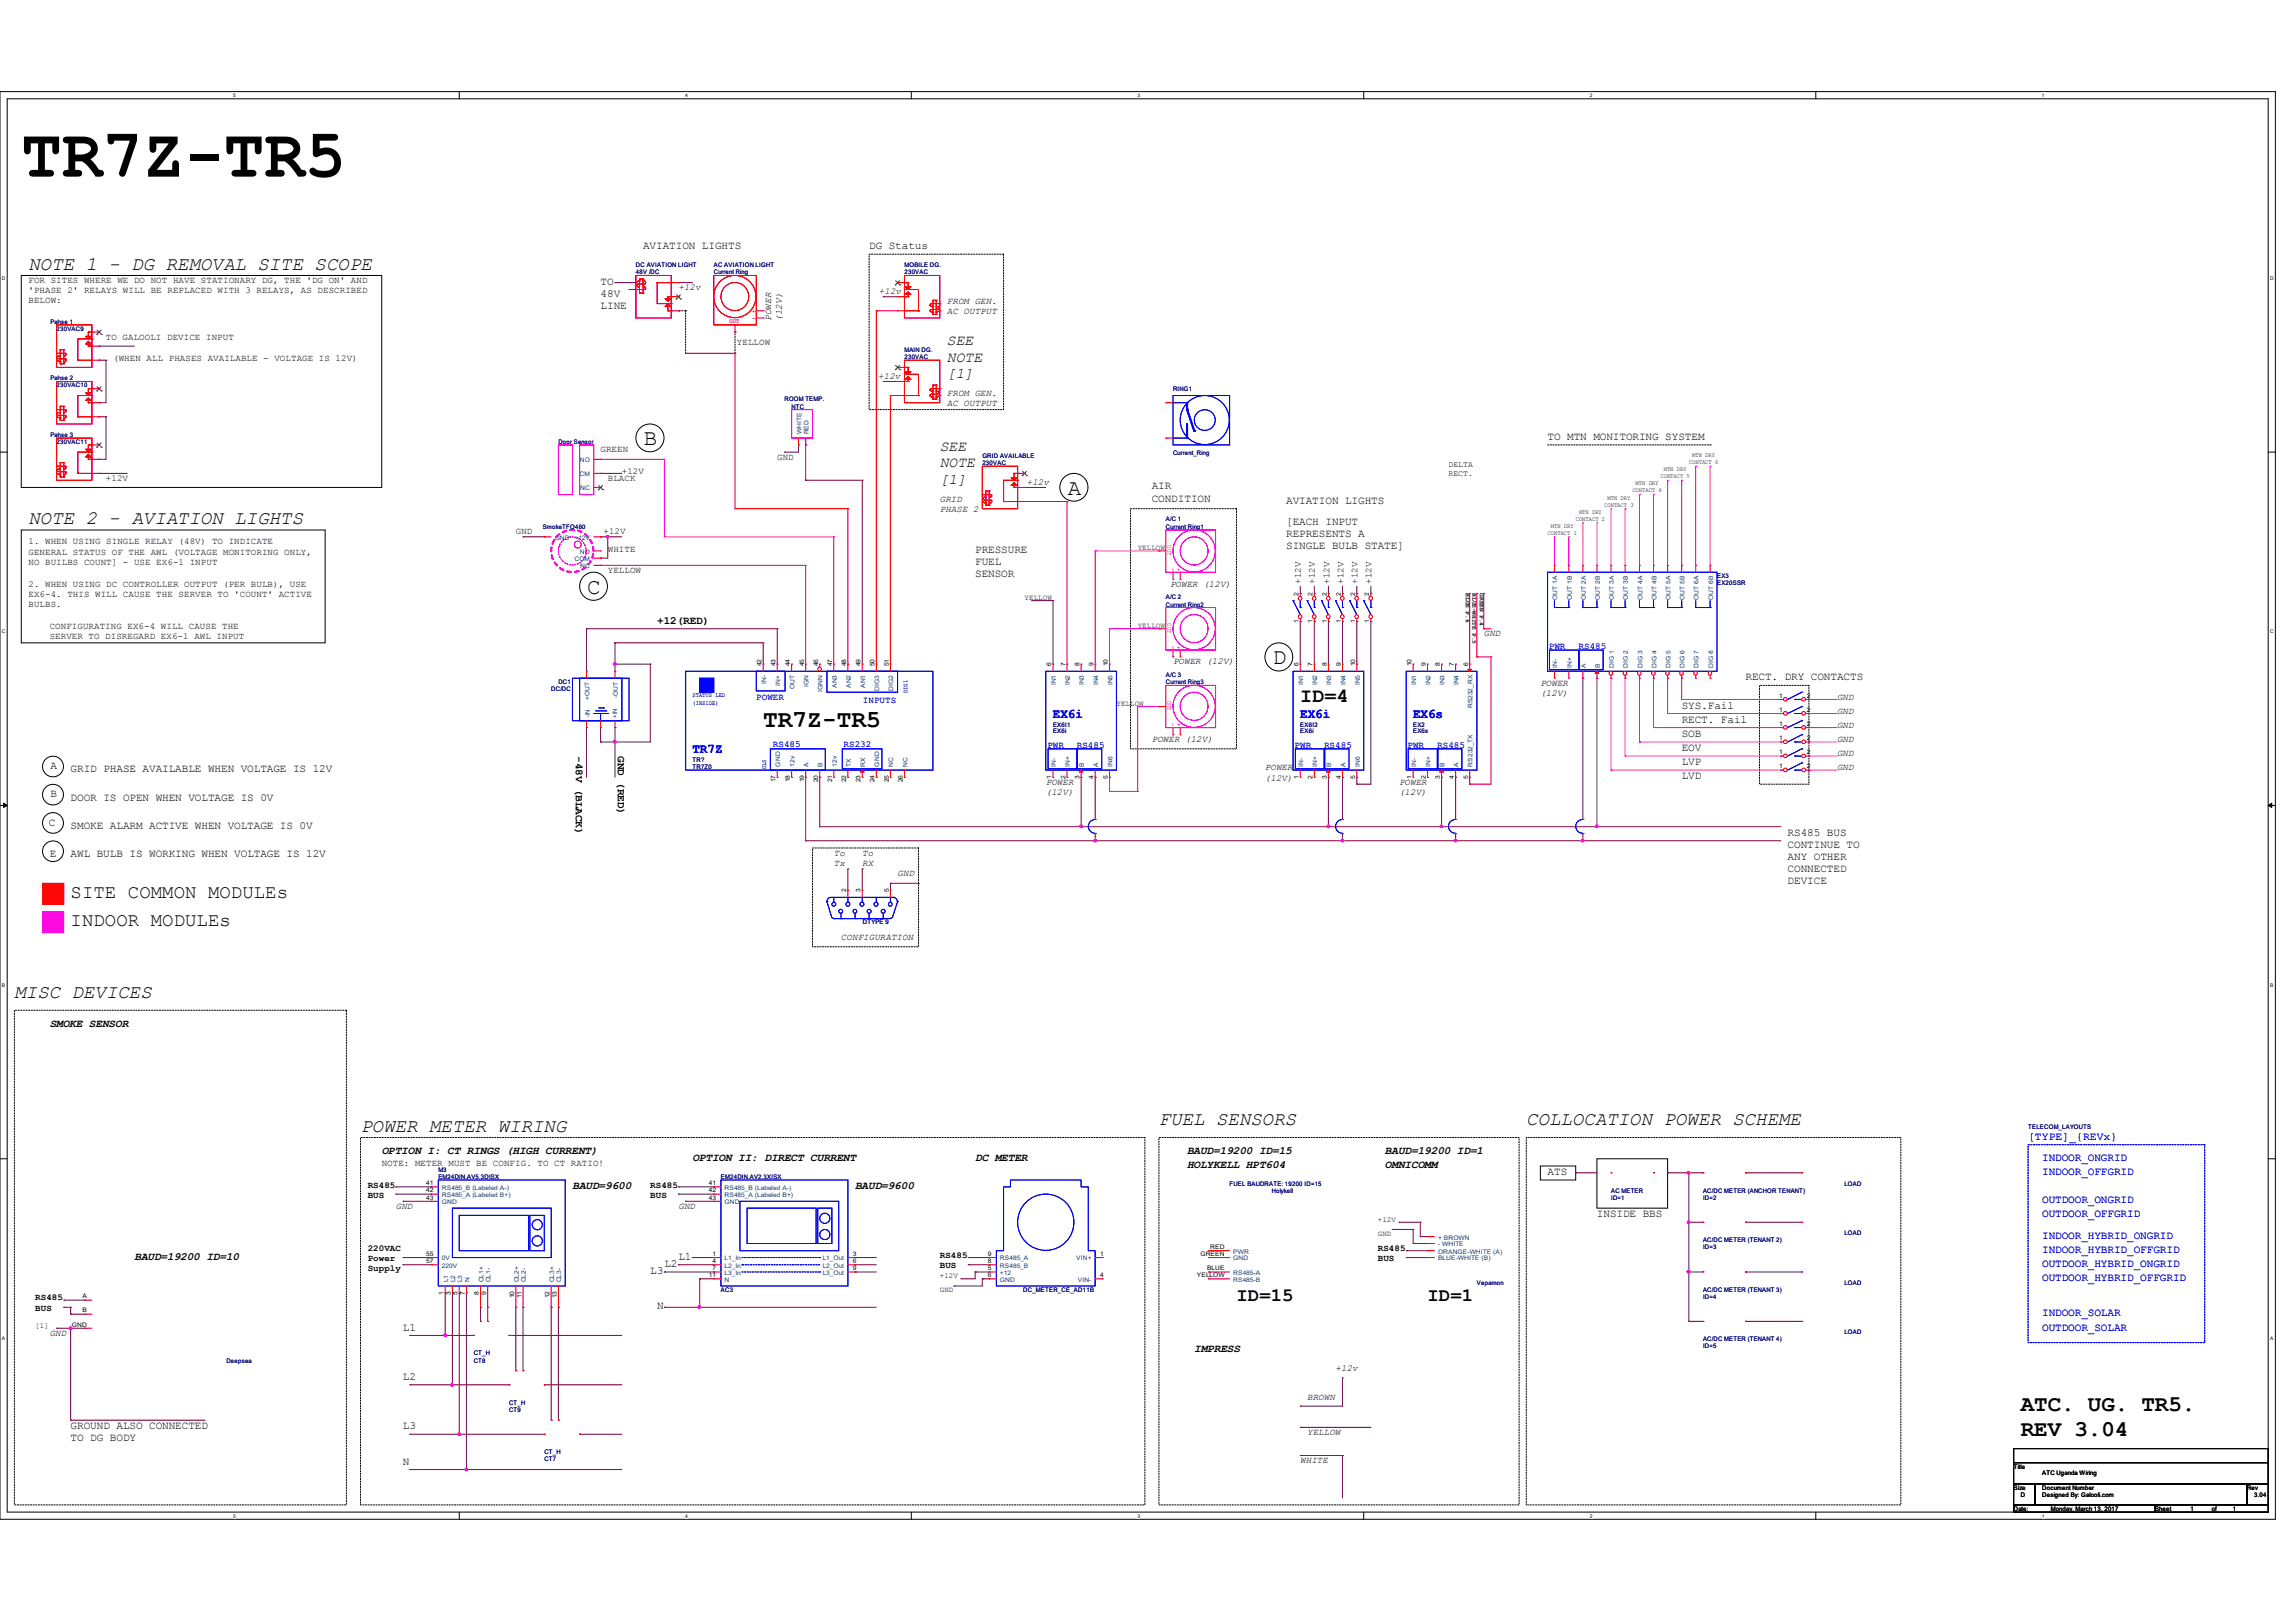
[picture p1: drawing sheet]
<svg xmlns="http://www.w3.org/2000/svg" width="297mm" height="210mm" viewBox="0 0 297 210" stroke-linecap="round" stroke-linejoin="round" font-family="sans-serif">
<defs><g id="words">
<text font-size="8.8" x="2.8" y="22.9">TR7Z-TR5</text>
<text font-size="3.2" x="98.8" y="94.1">TR7Z-TR5</text>
<g font-size="2.9">
<text x="83.3" y="57.6">B</text>
<text x="138.2" y="64.1">A</text>
<text x="76" y="76.8">C</text>
<text x="164.7" y="86">D</text>
<text x="261.5" y="182.5">ATC. UG. TR5.</text>
<text x="261.5" y="185.8">REV 3.04</text>
</g>
<text font-size="2.6" x="168.3" y="90.8">ID=4</text>
<g font-size="2.5">
<text x="3.7" y="34.9">NOTE 1 - DG REMOVAL SITE SCOPE</text>
<text x="3.7" y="67.9">NOTE 2 - AVIATION LIGHTS</text>
<text x="9.1" y="116.2">SITE COMMON MODULEs</text>
<text x="9.1" y="119.9">INDOOR MODULEs</text>
<text x="1.9" y="129.1">MISC DEVICES</text>
<text x="46.7" y="146.5">POWER METER WIRING</text>
<text x="150" y="145.6">FUEL SENSORS</text>
<text x="197.5" y="145.6">COLLOCATION POWER SCHEME</text>
<text x="160" y="168.4">ID=15</text>
<text x="184.7" y="168.4">ID=1</text>
</g>
<g font-size="1.9">
<text x="122.6" y="44.6">SEE</text>
<text x="122.6" y="46.8">NOTE</text>
<text x="122.6" y="48.9">[1]</text>
<text x="121.6" y="58.3">SEE</text>
<text x="121.6" y="60.5">NOTE</text>
<text x="121.6" y="62.7">[1]</text>
</g>
<g font-size="1.7" fill="#00f">
<text x="136.3" y="92.9">EX6i</text>
<text x="168.3" y="92.9">EX6i</text>
<text x="182.9" y="92.9">EX6s</text>
<text x="89.6" y="97.5">TR7Z</text>
</g>
<g font-size="1.4">
<text x="83.2" y="32.3">AVIATION LIGHTS</text>
<text x="112.5" y="32.3">DG Status</text>
<text x="77.7" y="36.8">TO</text>
<text x="77.7" y="38.4">48V</text>
<text x="77.7" y="40">LINE</text>
<text x="200.3" y="56.9">TO MTN MONITORING SYSTEM</text>
<text x="149.1" y="63.3">AIR</text>
<text x="149.1" y="64.9">CONDITION</text>
<text x="166.5" y="65.2">AVIATION LIGHTS</text>
<text x="126.2" y="71.6">PRESSURE</text>
<text x="166.5" y="67.9">[EACH INPUT</text>
<text x="166.5" y="69.5">REPRESENTS A</text>
<text x="166.5" y="71">SINGLE BULB STATE]</text>
<text x="126.2" y="73.2">FUEL</text>
<text x="126.2" y="74.7">SENSOR</text>
<text x="85" y="80.7">+12(RED)</text>
<text x="225.9" y="88.1">RECT. DRY CONTACTS</text>
<text x="217.6" y="95.3">SOB</text>
<text x="217.6" y="93.5">RECT. Fail</text>
<text x="217.6" y="91.7">SYS.Fail</text>
<text x="6.5" y="99.5">A</text>
<text x="9.1" y="99.9">GRID PHASE AVAILABLE WHEN VOLTAGE IS 12V</text>
<text x="74.5" y="97.8" transform="rotate(90 74.5 97.8)">-48V (BLACK)</text>
<text x="80" y="97.8" transform="rotate(90 80 97.8)">GND (RED)</text>
<text x="217.6" y="99">LVP</text>
<text x="217.6" y="100.8">LVD</text>
<text x="217.6" y="97.2">EOV</text>
<text x="6.3" y="106.9">C</text>
<text x="6.5" y="103.1">B</text>
<text x="9.1" y="107.2">SMOKE ALARM ACTIVE WHEN VOLTAGE IS 0V</text>
<text x="9.1" y="103.6">DOOR IS OPEN WHEN VOLTAGE IS 0V</text>
<text x="6.4" y="110.9">E</text>
<text x="9.1" y="110.9">AWL BULB IS WORKING WHEN VOLTAGE IS 12V</text>
<text x="231.4" y="108.2">RS485 BUS</text>
<text x="231.4" y="109.7">CONTINUE TO</text>
<text x="231.4" y="111.3">ANY OTHER</text>
<text x="231.4" y="112.9">CONNECTED</text>
<text x="231.4" y="114.4">DEVICE</text>
<text x="6.4" y="132.8">SMOKE SENSOR</text>
<text x="49.4" y="149.3">OPTION I: CT RINGS (HIGH CURRENT)</text>
<text x="153.6" y="149.3">BAUD=19200 ID=15</text>
<text x="179.2" y="149.3">BAUD=19200 ID=1</text>
<text x="74.1" y="153.9">BAUD=9600</text>
<text x="89.6" y="150.2">OPTION II: DIRECT CURRENT</text>
<text x="110.7" y="153.9">BAUD=9600</text>
<text x="126.2" y="150.2">DC METER</text>
<text x="153.6" y="151.1">HOLYKELL HPT604</text>
<text x="179.2" y="151.1">OMNICOMM</text>
<text x="200.3" y="152.1">ATS</text>
<text x="206.7" y="157.5">INSIDE BBS</text>
<text x="17.4" y="163">BAUD=19200 ID=10</text>
<text x="84.2" y="164.8">L3</text>
<text x="86" y="163.9">L2</text>
<text x="87.8" y="163">L1</text>
<text x="52.2" y="172.2">L1</text>
<text x="85" y="169.4">N</text>
<text x="52.2" y="178.6">L2</text>
<text x="154.6" y="174.9">IMPRESS</text>
<text x="9.1" y="185">GROUND ALSO CONNECTED</text>
<text x="52.2" y="185">L3</text>
<text x="9.1" y="186.5">TO DG BODY</text>
<text x="52.2" y="189.5">N</text>
</g>
<g font-size="1.4" fill="#00f">
<text x="262.5" y="147.5">[TYPE]_{REVx}</text>
<text x="264.3" y="150.2">INDOOR_ONGRID</text>
<text x="264.3" y="152.1">INDOOR_OFFGRID</text>
<text x="264.3" y="155.7">OUTDOOR_ONGRID</text>
<text x="264.3" y="160.3">INDOOR_HYBRID_ONGRID</text>
<text x="264.3" y="157.5">OUTDOOR_OFFGRID</text>
<text x="264.3" y="162.1">INDOOR_HYBRID_OFFGRID</text>
<text x="264.3" y="163.9">OUTDOOR_HYBRID_ONGRID</text>
<text x="264.3" y="165.8">OUTDOOR_HYBRID_OFFGRID</text>
<text x="264.3" y="172.2">OUTDOOR_SOLAR</text>
<text x="264.3" y="170.3">INDOOR_SOLAR</text>
</g>
<g font-size="1.2">
<text x="3.7" y="36.6">FOR SITES WHERE WE DO NOT HAVE STATIONARY DG, THE 'DG ON' AND</text>
<text x="3.7" y="37.9">'PHASE 2' RELAYS WILL BE REPLACED WITH 3 RELAYS, AS DESCRIBED</text>
<text x="3.7" y="39.2">BELOW:</text>
<text x="87.8" y="37.5">+12v</text>
<text x="99.8" y="41.5" transform="rotate(-90 99.8 41.5)">POWER</text>
<text x="101.2" y="41.5" transform="rotate(-90 101.2 41.5)">(12V)</text>
<text x="113.7" y="38.1">+12v</text>
<text x="122.6" y="39.4">FROM GEN.</text>
<text x="122.6" y="40.7">AC OUTPUT</text>
<text x="13.7" y="43.9">TO GALOOLI DEVICE INPUT</text>
<text x="14.6" y="46.7">(WHEN ALL PHASES AVAILABLE - VOLTAGE IS 12V)</text>
<text x="95.4" y="44.7">YELLOW</text>
<text x="113.7" y="49.1">+12v</text>
<text x="122.6" y="51.3">FROM GEN.</text>
<text x="122.6" y="52.6">AC OUTPUT</text>
<text x="77.7" y="58.5">GREEN</text>
<text x="100.6" y="59.5">GND</text>
<text x="13.7" y="62.2">+12V</text>
<text x="78.7" y="62.2">BLACK</text>
<text x="80.5" y="61.3">+12V</text>
<text x="121.6" y="65">GRID</text>
<text x="132.9" y="62.8">+12v</text>
<text x="3.7" y="70.4">1. WHEN USING SINGLE RELAY (48V) TO INDICATE</text>
<text x="3.7" y="71.8">GENERAL STATUS OF THE AWL (VOLTAGE MONITORING ONLY,</text>
<text x="66.8" y="69.1">GND</text>
<text x="78.1" y="69.1">+12V</text>
<text x="78.7" y="71.4">WHITE</text>
<text x="121.6" y="66.3">PHASE 2</text>
<text x="3.7" y="73.1">NO BUILBS COUNT] - USE EX6-1 INPUT</text>
<text x="3.7" y="75.9">2. WHEN USING DC CONTROLLER OUTPUT (PER BULB), USE</text>
<text x="3.7" y="77.3">EX6-4. THIS WILL CAUSE THE SERVER TO 'COUNT' ACTIVE</text>
<text x="78.7" y="74.1">YELLOW</text>
<text x="151.4" y="75.9">POWER (12V)</text>
<text x="168.4" y="75.5" transform="rotate(-90 168.4 75.5)">+12V</text>
<text x="170.2" y="75.5" transform="rotate(-90 170.2 75.5)">+12V</text>
<text x="172" y="75.5" transform="rotate(-90 172 75.5)">+12V</text>
<text x="173.9" y="75.5" transform="rotate(-90 173.9 75.5)">+12V</text>
<text x="175.7" y="75.5" transform="rotate(-90 175.7 75.5)">+12V</text>
<text x="177.5" y="75.5" transform="rotate(-90 177.5 75.5)">+12V</text>
<text x="3.7" y="78.6">BULBS.</text>
<text x="6.4" y="81.4">CONFIGURATING EX6-4 WILL CAUSE THE</text>
<text x="6.4" y="82.7">SERVER TO DISREGARD EX6-1 AWL INPUT</text>
<text x="192" y="82.3">GND</text>
<text x="151.8" y="86">POWER (12V)</text>
<text x="199.3" y="88.7">POWER</text>
<text x="199.3" y="90">(12V)</text>
<text x="237.7" y="90.6">GND</text>
<text x="237.7" y="92.4">GND</text>
<text x="237.7" y="94.2">GND</text>
<text x="135.3" y="101.6">POWER</text>
<text x="149.1" y="96.1">POWER (12V)</text>
<text x="163.7" y="99.7">POWER</text>
<text x="163.7" y="101">(12V)</text>
<text x="181.1" y="101.6">POWER</text>
<text x="237.7" y="96.1">GND</text>
<text x="237.7" y="97.9">GND</text>
<text x="237.7" y="99.7">GND</text>
<text x="135.3" y="102.9">(12V)</text>
<text x="181.1" y="102.9">(12V)</text>
<text x="107.9" y="110.7">To</text>
<text x="107.9" y="112">Tx</text>
<text x="111.6" y="110.7">To</text>
<text x="111.6" y="112">RX</text>
<text x="116.2" y="113.4">GND</text>
<text x="108.8" y="121.7">CONFIGURATION</text>
<text x="47.6" y="153.7">RS485</text>
<text x="47.6" y="155">BUS</text>
<text x="49.4" y="150.9">NOTE: METER MUST BE CONFIG. TO CT RATIO!</text>
<text x="84.2" y="153.7">RS485</text>
<text x="84.2" y="155">BUS</text>
<text x="47.6" y="161.9">220VAC</text>
<text x="51.2" y="156.4">GND</text>
<text x="87.8" y="156.4">GND</text>
<text x="178.3" y="161.9">RS485</text>
<text x="47.6" y="163.2">Power</text>
<text x="47.6" y="164.5">Supply</text>
<text x="121.6" y="162.8">RS485</text>
<text x="121.6" y="164.1">BUS</text>
<text x="178.3" y="163.2">BUS</text>
<text x="4.6" y="168.3">RS485</text>
<text x="4.6" y="169.6">BUS</text>
<text x="6.4" y="172.8">GND</text>
<text x="172.8" y="177.4">+12v</text>
<text x="169.2" y="181.1">BROWN</text>
<text x="169.2" y="185.7">YELLOW</text>
<text x="168.3" y="189.3">WHITE</text>
</g>
<g font-size="1.2" fill="#00f">
<text x="200.4" y="84">PWR</text>
<text x="204.3" y="84">RS485</text>
<text x="97.9" y="90.6">POWER</text>
<text x="111.7" y="91">INPUTS</text>
<text x="100" y="96.7">RS485</text>
<text x="109.2" y="96.7">RS232</text>
<text x="135.5" y="96.8">PWR</text>
<text x="139.4" y="96.8">RS485</text>
<text x="167.6" y="96.8">PWR</text>
<text x="171.4" y="96.8">RS485</text>
<text x="182.2" y="96.8">PWR</text>
<text x="186" y="96.8">RS485</text>
</g>
<g font-size="1.1">
<text x="187.5" y="60.4">DELTA</text>
<text x="187.5" y="61.6">RECT.</text>
</g>
<g font-size="1">
<text x="147.2" y="71.2">YELLOW</text>
<text x="132.6" y="77.6">YELLOW</text>
<text x="147.2" y="81.2">YELLOW</text>
<text x="144.5" y="91.3">YELLOW</text>
<text x="178.3" y="159.9">GND</text>
<text x="178.3" y="158.1">+12V</text>
<text x="121.6" y="167.2">GND</text>
<text x="121.6" y="165.4">+12V</text>
<text x="4.6" y="171.8">[1]</text>
</g>
<g font-size=".8" fill="#000080">
<text x="82.3" y="35.5">48V /DC</text>
<text x="82.3" y="34.6">DC AVIATION LIGHT</text>
<text x="92.4" y="35.5">Current Ring</text>
<text x="92.4" y="34.6">AC AVIATION LIGHT</text>
<text x="117.1" y="35.5">230VAC</text>
<text x="117.1" y="34.6">MOBILE DG.</text>
<text x="6.5" y="41.9">Pahse 1</text>
<text x="7.3" y="42.8">230VAC9</text>
<text x="117.1" y="46.5">230VAC</text>
<text x="117.1" y="45.5">MAIN DG.</text>
<text x="6.5" y="49.2">Pahse 2</text>
<text x="7.3" y="50.1">230VAC10</text>
<text x="101.5" y="51.9">ROOM TEMP.</text>
<text x="102.5" y="52.9">NTC</text>
<text x="151.8" y="50.6">RING1</text>
<text x="6.5" y="56.5">Pahse 3</text>
<text x="7.3" y="57.4">230VAC11</text>
<text x="72.3" y="57.4">Door Sensor</text>
<text x="127.1" y="59.3">GRID AVAILABLE</text>
<text x="151.8" y="58.9">Current_Ring</text>
<text x="127.1" y="60.2">230VAC</text>
<text x="70.2" y="68.4">SmokeTFO480</text>
<text x="150.9" y="68.4">Current Ring1</text>
<text x="150.9" y="67.5">A/C 1</text>
<text x="150.9" y="77.6">A/C 2</text>
<text x="222.2" y="75.7">EX20SSR</text>
<text x="222.2" y="74.8">EX3</text>
<text x="150.9" y="78.5">Current Ring2</text>
<text x="71.3" y="89.4">DC/DC</text>
<text x="72.3" y="88.5">DC1</text>
<text x="150.9" y="88.5">Current Ring3</text>
<text x="150.9" y="87.6">A/C 3</text>
<text x="136.3" y="94.9">EX6i</text>
<text x="136.3" y="94">EX6I1</text>
<text x="168.3" y="94.9">EX6i</text>
<text x="168.3" y="94">EX6I2</text>
<text x="182.9" y="94.9">EX6s</text>
<text x="182.9" y="94">EX2</text>
<text x="89.6" y="99.5">TR7Z0</text>
<text x="89.6" y="98.6">TR?</text>
<text x="111.7" y="119.6">DTYPE 9</text>
<text x="262.5" y="146.1">TELECOM_LAYOUTS</text>
<text x="56.7" y="151.6">M3</text>
<text x="56.7" y="152.5">EM24DIN.AV5.3DISX</text>
<text x="93.3" y="152.5">EM24DIN.AV2.3XISX</text>
<text x="159.1" y="153.5">FUEL BAUDRATE: 19200 ID=15</text>
<text x="164.6" y="154.3">Holykell</text>
<text x="208.5" y="155.3">ID=1</text>
<text x="208.5" y="154.3">AC METER</text>
<text x="220.4" y="155.3">ID=2</text>
<text x="220.4" y="154.3">AC/DC METER (ANCHOR TENANT)</text>
<text x="238.7" y="153.5">LOAD</text>
<text x="220.4" y="161.7">ID=3</text>
<text x="220.4" y="160.8">AC/DC METER (TENANT 2)</text>
<text x="238.7" y="159.8">LOAD</text>
<text x="93.3" y="167.2">AC3</text>
<text x="132.4" y="167.2">DC_METER_CE_AD11B</text>
<text x="191.1" y="166.2">Vepamon</text>
<text x="220.4" y="167.2">AC/DC METER (TENANT 3)</text>
<text x="238.7" y="166.2">LOAD</text>
<text x="220.4" y="168.1">ID=4</text>
<text x="220.4" y="173.6">AC/DC METER (TENANT 4)</text>
<text x="238.7" y="172.6">LOAD</text>
<text x="29.3" y="176.3">Deepsea</text>
<text x="61.3" y="176.3">CT8</text>
<text x="61.3" y="175.4">CT_H</text>
<text x="220.4" y="174.5">ID=5</text>
<text x="65.9" y="182.7">CT9</text>
<text x="65.9" y="181.8">CT_H</text>
<text x="70.4" y="189.1">CT7</text>
<text x="70.4" y="188.2">CT_H</text>
</g>
<g font-size=".8" fill="#f00">
<text x="94.4" y="41.8">OUT</text>
<text x="97.3" y="40.5">+</text>
<text x="97.3" y="41.4">-</text>
</g>
<g font-size=".8" fill="#004080">
<text x="75.1" y="59.8">NO</text>
<text x="103.7" y="56.2" transform="rotate(-90 103.7 56.2)">WHITE</text>
<text x="104.6" y="56.2" transform="rotate(-90 104.6 56.2)">RED</text>
<text x="75" y="61.6">CM</text>
<text x="75.1" y="63.5">NC</text>
<text x="71.8" y="69.8">GND</text>
<text x="74.3" y="69.8">+12V</text>
<text x="75.1" y="71.7">NO</text>
<text x="74.3" y="72.6">COM</text>
<text x="75.1" y="73.5">NC</text>
<text x="201.5" y="77.6" transform="rotate(-90 201.5 77.6)">OUT 1A</text>
<text x="203.4" y="77.6" transform="rotate(-90 203.4 77.6)">OUT 1B</text>
<text x="205.2" y="77.6" transform="rotate(-90 205.2 77.6)">OUT 2A</text>
<text x="207" y="77.6" transform="rotate(-90 207 77.6)">OUT 2B</text>
<text x="208.9" y="77.6" transform="rotate(-90 208.9 77.6)">OUT 3A</text>
<text x="210.7" y="77.6" transform="rotate(-90 210.7 77.6)">OUT 3B</text>
<text x="212.5" y="77.6" transform="rotate(-90 212.5 77.6)">OUT 4A</text>
<text x="214.4" y="77.6" transform="rotate(-90 214.4 77.6)">OUT 4B</text>
<text x="216.2" y="77.6" transform="rotate(-90 216.2 77.6)">OUT 5A</text>
<text x="218" y="77.6" transform="rotate(-90 218 77.6)">OUT 5B</text>
<text x="219.8" y="77.6" transform="rotate(-90 219.8 77.6)">OUT 6A</text>
<text x="221.7" y="77.6" transform="rotate(-90 221.7 77.6)">OUT 6B</text>
<text x="99.1" y="88.5" transform="rotate(-90 99.1 88.5)">IN-</text>
<text x="101" y="88.7" transform="rotate(-90 101 88.7)">IN+</text>
<text x="102.8" y="89.2" transform="rotate(-90 102.8 89.2)">OUT</text>
<text x="104.6" y="88.9" transform="rotate(-90 104.6 88.9)">IGN</text>
<text x="106.5" y="89.5" transform="rotate(-90 106.5 89.5)">IGNN</text>
<text x="108.3" y="89" transform="rotate(-90 108.3 89)">AN3</text>
<text x="110.1" y="89" transform="rotate(-90 110.1 89)">AN2</text>
<text x="112" y="89" transform="rotate(-90 112 89)">AN1</text>
<text x="113.8" y="89.4" transform="rotate(-90 113.8 89.4)">DIG3</text>
<text x="115.6" y="89.4" transform="rotate(-90 115.6 89.4)">DIG2</text>
<text x="136.6" y="88.7" transform="rotate(-90 136.6 88.7)">IN1</text>
<text x="138.5" y="88.7" transform="rotate(-90 138.5 88.7)">IN2</text>
<text x="140.3" y="88.7" transform="rotate(-90 140.3 88.7)">IN3</text>
<text x="142.1" y="88.7" transform="rotate(-90 142.1 88.7)">IN4</text>
<text x="144" y="88.7" transform="rotate(-90 144 88.7)">IN5</text>
<text x="168.6" y="88.7" transform="rotate(-90 168.6 88.7)">IN1</text>
<text x="170.5" y="88.7" transform="rotate(-90 170.5 88.7)">IN2</text>
<text x="172.3" y="88.7" transform="rotate(-90 172.3 88.7)">IN3</text>
<text x="174.1" y="88.7" transform="rotate(-90 174.1 88.7)">IN4</text>
<text x="176" y="88.7" transform="rotate(-90 176 88.7)">IN5</text>
<text x="183.3" y="88.7" transform="rotate(-90 183.3 88.7)">IN1</text>
<text x="185.1" y="88.7" transform="rotate(-90 185.1 88.7)">IN2</text>
<text x="186.9" y="88.7" transform="rotate(-90 186.9 88.7)">IN3</text>
<text x="188.8" y="88.7" transform="rotate(-90 188.8 88.7)">IN4</text>
<text x="201.5" y="86.4" transform="rotate(-90 201.5 86.4)">IN-</text>
<text x="203.4" y="86.4" transform="rotate(-90 203.4 86.4)">IN+</text>
<text x="205.2" y="86.4" transform="rotate(-90 205.2 86.4)">A</text>
<text x="207" y="86.4" transform="rotate(-90 207 86.4)">B</text>
<text x="208.9" y="86.4" transform="rotate(-90 208.9 86.4)">DIG 1</text>
<text x="210.7" y="86.4" transform="rotate(-90 210.7 86.4)">DIG 2</text>
<text x="212.5" y="86.4" transform="rotate(-90 212.5 86.4)">DIG 3</text>
<text x="214.4" y="86.4" transform="rotate(-90 214.4 86.4)">DIG 4</text>
<text x="216.2" y="86.4" transform="rotate(-90 216.2 86.4)">DIG 5</text>
<text x="218" y="86.4" transform="rotate(-90 218 86.4)">DIG 6</text>
<text x="219.8" y="86.4" transform="rotate(-90 219.8 86.4)">DIG 7</text>
<text x="221.7" y="86.4" transform="rotate(-90 221.7 86.4)">DIG 8</text>
<text x="76.3" y="90.6" transform="rotate(-90 76.3 90.6)">+OUT</text>
<text x="76.3" y="92.8" transform="rotate(-90 76.3 92.8)">-IN</text>
<text x="78.1" y="92.8" transform="rotate(-90 78.1 92.8)">.</text>
<text x="79.9" y="92.9" transform="rotate(-90 79.9 92.9)">+IN</text>
<text x="80" y="90.3" transform="rotate(-90 80 90.3)">-OUT</text>
<text x="190.6" y="91.7" transform="rotate(-90 190.6 91.7)">RS232_RX</text>
<text x="101" y="99.2" transform="rotate(-90 101 99.2)">GND</text>
<text x="102.8" y="99.2" transform="rotate(-90 102.8 99.2)">12v</text>
<text x="104.6" y="99.2" transform="rotate(-90 104.6 99.2)">A</text>
<text x="106.5" y="99.2" transform="rotate(-90 106.5 99.2)">B</text>
<text x="108.3" y="99.2" transform="rotate(-90 108.3 99.2)">12v</text>
<text x="110.1" y="99.2" transform="rotate(-90 110.1 99.2)">TX</text>
<text x="112" y="99.2" transform="rotate(-90 112 99.2)">RX</text>
<text x="113.8" y="99.2" transform="rotate(-90 113.8 99.2)">GND</text>
<text x="115.6" y="99.2" transform="rotate(-90 115.6 99.2)">NC</text>
<text x="117.4" y="99.2" transform="rotate(-90 117.4 99.2)">NC</text>
<text x="136.6" y="99.2" transform="rotate(-90 136.6 99.2)">IN-</text>
<text x="138.5" y="99.2" transform="rotate(-90 138.5 99.2)">IN+</text>
<text x="140.3" y="99.2" transform="rotate(-90 140.3 99.2)">B</text>
<text x="142.1" y="99.2" transform="rotate(-90 142.1 99.2)">A</text>
<text x="144" y="99.2" transform="rotate(-90 144 99.2)">IN6</text>
<text x="168.6" y="99.2" transform="rotate(-90 168.6 99.2)">IN-</text>
<text x="170.5" y="99.2" transform="rotate(-90 170.5 99.2)">IN+</text>
<text x="172.3" y="99.2" transform="rotate(-90 172.3 99.2)">B</text>
<text x="174.1" y="99.2" transform="rotate(-90 174.1 99.2)">A</text>
<text x="176" y="99.2" transform="rotate(-90 176 99.2)">IN6</text>
<text x="183.3" y="99.2" transform="rotate(-90 183.3 99.2)">IN-</text>
<text x="185.1" y="99.2" transform="rotate(-90 185.1 99.2)">IN+</text>
<text x="186.9" y="99.2" transform="rotate(-90 186.9 99.2)">B</text>
<text x="188.8" y="99.2" transform="rotate(-90 188.8 99.2)">A</text>
<text x="190.6" y="99.2" transform="rotate(-90 190.6 99.2)">RS232_TX</text>
<text x="57.2" y="155.8">GND</text>
<text x="57.2" y="154">RS485_B (Labeled A-)</text>
<text x="57.2" y="154.9">RS485_A (Labeled B+)</text>
<text x="93.8" y="155.8">GND</text>
<text x="93.8" y="154">RS485_B (Labeled A-)</text>
<text x="93.8" y="154.9">RS485_A (Labeled B+)</text>
<text x="186.1" y="160.4">+ BROWN</text>
<text x="186.1" y="161.3">- WHITE</text>
<text x="57.2" y="163.1">0V</text>
<text x="57.2" y="164">220V</text>
<text x="58" y="166" transform="rotate(-90 58 166)">L1</text>
<text x="58.9" y="166" transform="rotate(-90 58.9 166)">L2</text>
<text x="59.8" y="166" transform="rotate(-90 59.8 166)">L3</text>
<text x="60.7" y="166" transform="rotate(-90 60.7 166)">N</text>
<text x="62.6" y="166" transform="rotate(-90 62.6 166)">CL1+</text>
<text x="63.5" y="166" transform="rotate(-90 63.5 166)">CL1-</text>
<text x="67.1" y="166" transform="rotate(-90 67.1 166)">CL2+</text>
<text x="68.1" y="166" transform="rotate(-90 68.1 166)">CL2-</text>
<text x="71.7" y="166" transform="rotate(-90 71.7 166)">CL3+</text>
<text x="72.6" y="166" transform="rotate(-90 72.6 166)">CL3-</text>
<text x="93.8" y="163.1">L1_In</text>
<text x="93.8" y="164">L2_In</text>
<text x="93.8" y="165">L3_In</text>
<text x="93.8" y="165.9">N</text>
<text x="106.5" y="163.1">L1_Out</text>
<text x="106.5" y="164">L2_Out</text>
<text x="106.5" y="165">L3_Out</text>
<text x="129.4" y="163.1">RS485_A</text>
<text x="129.4" y="164">RS485_B</text>
<text x="129.4" y="165.9">GND</text>
<text x="129.4" y="165">+12</text>
<text x="139.3" y="163.1">VIN+</text>
<text x="139.5" y="165.9">VIN-</text>
<text x="159.6" y="162.2">PWR</text>
<text x="159.6" y="163.1">GND</text>
<text x="159.6" y="165">RS485-A</text>
<text x="159.6" y="165.9">RS485-B</text>
<text x="186.1" y="163.1">BLUE-WHITE (B)</text>
<text x="186.1" y="162.2">ORANGE-WHITE (A)</text>
</g>
<g font-size=".8">
<text x="219" y="59.2">MTN DRY</text>
<text x="207.6" y="65.6">CONTACT 3</text>
<text x="208" y="64.7">MTN DRY</text>
<text x="211.3" y="63.7">CONTACT 4</text>
<text x="211.7" y="62.8">MTN DRY</text>
<text x="214.9" y="61.9">CONTACT 5</text>
<text x="215.3" y="61">MTN DRY</text>
<text x="218.6" y="60.1">CONTACT 6</text>
<text x="200.3" y="69.2">CONTACT 1</text>
<text x="200.7" y="68.3">MTN DRY</text>
<text x="203.9" y="67.4">CONTACT 2</text>
<text x="204.4" y="66.5">MTN DRY</text>
<text x="168.1" y="77.1" transform="rotate(-90 168.1 77.1)">2</text>
<text x="169.9" y="77.1" transform="rotate(-90 169.9 77.1)">2</text>
<text x="171.7" y="77.1" transform="rotate(-90 171.7 77.1)">2</text>
<text x="173.5" y="77.1" transform="rotate(-90 173.5 77.1)">2</text>
<text x="175.4" y="77.1" transform="rotate(-90 175.4 77.1)">2</text>
<text x="177.2" y="77.1" transform="rotate(-90 177.2 77.1)">2</text>
<text x="189.7" y="76.8" transform="rotate(90 189.7 76.8)">BLUE P.6</text>
<text x="190.6" y="76.8" transform="rotate(90 190.6 76.8)">BLUE-WHITE P.5</text>
<text x="191.5" y="76.8" transform="rotate(90 191.5 76.8)">GREEN P.4</text>
<text x="168.1" y="80.6" transform="rotate(-90 168.1 80.6)">1</text>
<text x="169.9" y="80.6" transform="rotate(-90 169.9 80.6)">1</text>
<text x="171.7" y="80.6" transform="rotate(-90 171.7 80.6)">1</text>
<text x="173.5" y="80.6" transform="rotate(-90 173.5 80.6)">1</text>
<text x="175.4" y="80.6" transform="rotate(-90 175.4 80.6)">1</text>
<text x="177.2" y="80.6" transform="rotate(-90 177.2 80.6)">1</text>
<text x="98.5" y="86.2" transform="rotate(-90 98.5 86.2)">42</text>
<text x="100.4" y="86.2" transform="rotate(-90 100.4 86.2)">43</text>
<text x="102.2" y="86.2" transform="rotate(-90 102.2 86.2)">44</text>
<text x="104.1" y="86.2" transform="rotate(-90 104.1 86.2)">45</text>
<text x="105.9" y="86.2" transform="rotate(-90 105.9 86.2)">46</text>
<text x="107.7" y="86.2" transform="rotate(-90 107.7 86.2)">47</text>
<text x="109.5" y="86.2" transform="rotate(-90 109.5 86.2)">48</text>
<text x="111.4" y="86.2" transform="rotate(-90 111.4 86.2)">49</text>
<text x="113.2" y="86.2" transform="rotate(-90 113.2 86.2)">50</text>
<text x="115" y="86.2" transform="rotate(-90 115 86.2)">51</text>
<text x="136.1" y="86.2" transform="rotate(-90 136.1 86.2)">6</text>
<text x="137.9" y="86.2" transform="rotate(-90 137.9 86.2)">7</text>
<text x="139.7" y="86.2" transform="rotate(-90 139.7 86.2)">8</text>
<text x="141.5" y="86.2" transform="rotate(-90 141.5 86.2)">9</text>
<text x="143.4" y="86.2" transform="rotate(-90 143.4 86.2)">10</text>
<text x="168.1" y="86.2" transform="rotate(-90 168.1 86.2)">6</text>
<text x="169.9" y="86.2" transform="rotate(-90 169.9 86.2)">7</text>
<text x="171.7" y="86.2" transform="rotate(-90 171.7 86.2)">8</text>
<text x="173.5" y="86.2" transform="rotate(-90 173.5 86.2)">9</text>
<text x="175.4" y="86.2" transform="rotate(-90 175.4 86.2)">10</text>
<text x="182.7" y="86.2" transform="rotate(-90 182.7 86.2)">10</text>
<text x="184.5" y="86.2" transform="rotate(-90 184.5 86.2)">9</text>
<text x="186.3" y="86.2" transform="rotate(-90 186.3 86.2)">8</text>
<text x="188.2" y="86.2" transform="rotate(-90 188.2 86.2)">7</text>
<text x="190" y="86.2" transform="rotate(-90 190 86.2)">6</text>
<text x="230.3" y="93.9">1</text>
<text x="230.3" y="92.1">1</text>
<text x="230.3" y="90.3">1</text>
<text x="230.3" y="95.8">1</text>
<text x="233.8" y="93.9">2</text>
<text x="233.8" y="92.1">2</text>
<text x="233.8" y="90.3">2</text>
<text x="233.8" y="95.8">2</text>
<text x="100.4" y="101.2" transform="rotate(-90 100.4 101.2)">17</text>
<text x="102.2" y="101.2" transform="rotate(-90 102.2 101.2)">18</text>
<text x="104.1" y="101.2" transform="rotate(-90 104.1 101.2)">19</text>
<text x="105.9" y="101.2" transform="rotate(-90 105.9 101.2)">20</text>
<text x="107.7" y="101.2" transform="rotate(-90 107.7 101.2)">21</text>
<text x="109.5" y="101.2" transform="rotate(-90 109.5 101.2)">22</text>
<text x="111.4" y="101.2" transform="rotate(-90 111.4 101.2)">23</text>
<text x="113.2" y="101.2" transform="rotate(-90 113.2 101.2)">24</text>
<text x="115" y="101.2" transform="rotate(-90 115 101.2)">25</text>
<text x="116.8" y="101.2" transform="rotate(-90 116.8 101.2)">26</text>
<text x="136.1" y="100.8" transform="rotate(-90 136.1 100.8)">1</text>
<text x="137.9" y="100.8" transform="rotate(-90 137.9 100.8)">2</text>
<text x="139.7" y="100.8" transform="rotate(-90 139.7 100.8)">3</text>
<text x="141.5" y="100.8" transform="rotate(-90 141.5 100.8)">4</text>
<text x="143.4" y="100.8" transform="rotate(-90 143.4 100.8)">5</text>
<text x="168.1" y="100.8" transform="rotate(-90 168.1 100.8)">1</text>
<text x="169.9" y="100.8" transform="rotate(-90 169.9 100.8)">2</text>
<text x="171.7" y="100.8" transform="rotate(-90 171.7 100.8)">3</text>
<text x="173.5" y="100.8" transform="rotate(-90 173.5 100.8)">4</text>
<text x="175.4" y="100.8" transform="rotate(-90 175.4 100.8)">5</text>
<text x="182.7" y="100.8" transform="rotate(-90 182.7 100.8)">1</text>
<text x="184.5" y="100.8" transform="rotate(-90 184.5 100.8)">2</text>
<text x="186.3" y="100.8" transform="rotate(-90 186.3 100.8)">3</text>
<text x="188.2" y="100.8" transform="rotate(-90 188.2 100.8)">4</text>
<text x="190" y="100.8" transform="rotate(-90 190 100.8)">5</text>
<text x="230.3" y="99.4">1</text>
<text x="230.3" y="97.6">1</text>
<text x="233.8" y="99.4">2</text>
<text x="233.8" y="97.6">2</text>
<text x="109.5" y="115.5" transform="rotate(-90 109.5 115.5)">2</text>
<text x="111.4" y="115.5" transform="rotate(-90 111.4 115.5)">3</text>
<text x="115" y="115.5" transform="rotate(-90 115 115.5)">5</text>
<text x="55.2" y="155.2">43</text>
<text x="55.2" y="153.4">41</text>
<text x="55.2" y="154.3">42</text>
<text x="91.7" y="155.2">43</text>
<text x="91.7" y="153.4">41</text>
<text x="91.7" y="154.3">42</text>
<text x="156.6" y="161.6">RED</text>
<text x="55.2" y="162.5">55</text>
<text x="55.2" y="163.4">57</text>
<text x="57.4" y="167.5" transform="rotate(-90 57.4 167.5)">1</text>
<text x="58.3" y="167.5" transform="rotate(-90 58.3 167.5)">3</text>
<text x="59.2" y="167.5" transform="rotate(-90 59.2 167.5)">5</text>
<text x="60.2" y="167.5" transform="rotate(-90 60.2 167.5)">7</text>
<text x="62" y="167.5" transform="rotate(-90 62 167.5)">8</text>
<text x="62.9" y="167.5" transform="rotate(-90 62.9 167.5)">9</text>
<text x="66.5" y="168" transform="rotate(-90 66.5 168)">10</text>
<text x="67.5" y="168" transform="rotate(-90 67.5 168)">11</text>
<text x="71.1" y="168" transform="rotate(-90 71.1 168)">12</text>
<text x="72" y="168" transform="rotate(-90 72 168)">13</text>
<text x="91.7" y="165.3">11</text>
<text x="92.2" y="162.5">1</text>
<text x="92.2" y="163.4">4</text>
<text x="92.2" y="164.4">7</text>
<text x="110.4" y="162.5">3</text>
<text x="110.4" y="163.4">6</text>
<text x="110.4" y="164.4">9</text>
<text x="127.8" y="162.5">9</text>
<text x="127.8" y="163.4">8</text>
<text x="127.8" y="165.3">6</text>
<text x="127.8" y="164.4">5</text>
<text x="142.4" y="162.5">1</text>
<text x="142.4" y="165.3">4</text>
<text x="154.9" y="165.3">YELLOW</text>
<text x="155.4" y="162.5">GREEN</text>
<text x="156.2" y="164.4">BLUE</text>
<text x="9.3" y="171.7">GND</text>
<text x="10.7" y="168">A</text>
<text x="10.7" y="169.8">B</text>
<text x="260.6" y="190">Title</text>
<text x="264.3" y="190.9">ATC Uganda Wiring</text>
<text x="260.6" y="192.8">Size</text>
<text x="260.6" y="195.5">Date:</text>
<text x="261.5" y="193.7">D</text>
<text x="264.3" y="192.8">Document Number</text>
<text x="264.3" y="193.7">Designed By: Galooli.com</text>
<text x="265.4" y="195.5">Monday, March 13, 2017</text>
<text x="278.9" y="195.5">Sheet</text>
<text x="283.5" y="195.5">1</text>
<text x="286.2" y="195.5">of</text>
<text x="289" y="195.5">1</text>
<text x="290.8" y="192.8">Rev</text>
<text x="291.7" y="193.7">3.04</text>
</g>
<g font-size=".8" fill="#f0f">
<text x="151.1" y="70.6" transform="rotate(90 151.1 70.6)">OUT</text>
<text x="151.5" y="73.5" transform="rotate(90 151.5 73.5)">-</text>
<text x="152.4" y="73.5" transform="rotate(90 152.4 73.5)">+</text>
<text x="151.1" y="80.6" transform="rotate(90 151.1 80.6)">OUT</text>
<text x="151.5" y="83.6" transform="rotate(90 151.5 83.6)">-</text>
<text x="152.4" y="83.6" transform="rotate(90 152.4 83.6)">+</text>
<text x="151.1" y="90.7" transform="rotate(90 151.1 90.7)">OUT</text>
<text x="151.5" y="93.6" transform="rotate(90 151.5 93.6)">-</text>
<text x="152.4" y="93.6" transform="rotate(90 152.4 93.6)">+</text>
</g>
<g font-size=".8" fill="#00f">
<text x="117.4" y="89.7" transform="rotate(-90 117.4 89.7)">DIG1</text>
<text x="89.6" y="90.3">STATUS LED</text>
<text x="89.6" y="91.2">(INSIDE)</text>
<text x="99.1" y="99.6" transform="rotate(-90 99.1 99.6)">DLS</text>
</g>
<g font-size=".6">
<text x="30.2" y="12.6">5</text>
<text x="88.7" y="12.6">4</text>
<text x="147.2" y="12.6">3</text>
<text x="205.7" y="12.6">2</text>
<text x="264.2" y="12.6">1</text>
<text x=".3" y="36.2">D</text>
<text x="293.8" y="36.2">D</text>
<text x=".3" y="82">C</text>
<text x="293.8" y="82">C</text>
<text x=".3" y="127.7">B</text>
<text x="293.8" y="127.7">B</text>
<text x=".3" y="173.4">A</text>
<text x="293.8" y="173.4">A</text>
<text x="30.2" y="196.4">5</text>
<text x="88.7" y="196.4">4</text>
<text x="147.2" y="196.4">3</text>
<text x="205.7" y="196.4">2</text>
<text x="264.2" y="196.4">1</text>
</g>
</g></defs>
<path d="M0 11.9h294.5v184.7h-294.5zM.9 12.8h292.6v182.9h-292.6z" fill="none" stroke="#000" stroke-width=".13"/>
<g fill="#fff">
<path d="M30.2 12h.3v.7h-.3z"/>
<path d="M30.2 195.8h.3v.7h-.3z"/>
</g>
<path d="M59.4 11.9v.9M59.4 195.7v.9" fill="none" stroke="#000" stroke-width=".13"/>
<g fill="#fff">
<path d="M88.7 12h.3v.7h-.3z"/>
<path d="M88.7 195.8h.3v.7h-.3z"/>
</g>
<path d="M117.9 11.9v.9M117.9 195.7v.9" fill="none" stroke="#000" stroke-width=".13"/>
<g fill="#fff">
<path d="M147.2 12h.3v.7h-.3z"/>
<path d="M147.2 195.8h.3v.7h-.3z"/>
</g>
<path d="M176.5 11.9v.9M176.5 195.7v.9" fill="none" stroke="#000" stroke-width=".13"/>
<g fill="#fff">
<path d="M205.7 12h.4v.7h-.4z"/>
<path d="M205.7 195.8h.4v.7h-.4z"/>
</g>
<path d="M235 11.9v.9M235 195.7v.9" fill="none" stroke="#000" stroke-width=".13"/>
<g fill="#fff">
<path d="M264.2 12h.4v.7h-.4z"/>
<path d="M264.2 195.8h.4v.7h-.4z"/>
<path d="M.3 35.6h.4v.8h-.4z"/>
<path d="M293.8 35.6h.5v.8h-.5z"/>
<path d="M.3 81.4h.4v.7h-.4z"/>
<path d="M293.8 81.4h.5v.7h-.5z"/>
</g>
<path d="M0 58.5h.9M293.5 58.5h1" fill="none" stroke="#000" stroke-width=".13"/>
<g fill="#fff">
<path d="M.3 127.1h.4v.7h-.4z"/>
<path d="M293.8 127.1h.4v.7h-.4z"/>
</g>
<path d="M0 104.2h.9M293.5 104.2h1" fill="none" stroke="#000" stroke-width=".13"/>
<path d="M.5 103.9l.4 .3-.4 .3zM293.5 104.2l.5-.3v.6z" fill="#000" stroke="#000" stroke-width=".13"/>
<g fill="#fff">
<path d="M.3 172.8h.3v.7h-.3z"/>
<path d="M293.8 172.8h.4v.7h-.4z"/>
</g>
<g fill="none" stroke="#000" stroke-width=".13">
<path d="M2.8 35.6h46.6v27.5h-46.6zM112.5 32.9h17.4v20.1h-17.4zM87.8 40.2h.1M87.8 40.2h.9M88.7 40.2h.1M88.7 40.2v5.5M95.1 43h.1M95.1 43v2.7M200.3 57.6h21M221.3 57.6h.1M2.8 68.6h39.3v14.6h-39.3zM146.3 65.8h13.7v31.1h-13.7z"/>
<path d="M227.7 88.7h6.4v12.8h-6.4zM105.2 109.7h13.7v12.8h-13.7zM1.9 130.7h42.9v64h-42.9zM0 149.9h.9M46.7 147.2h101.5v47.5h-101.5zM150 147.2h46.6v47.5h-46.6zM197.5 147.2h48.5v47.5h-48.5zM199.3 150.9h4.6v1.8h-4.6zM206.7 149.9h9.1v6.4h-9.1zM293.5 149.9h1M260.6 187.5h32.9v1.8h-32.9zM260.6 189.3h32.9v2.7h-32.9z"/>
<path d="M260.6 192h2.8v2.7h-2.8zM260.6 194.7h18.3v1h-18.3zM263.4 192h27.4v2.7h-27.4zM278.9 194.7h14.6v1h-14.6zM290.8 192h2.7v2.7h-2.7z"/>
<circle cx="84.1" cy="56.7" r="1.81"/>
<circle cx="76.8" cy="75.9" r="1.81"/>
<circle cx="139" cy="63.1" r="1.81"/>
<circle cx="6.9" cy="99.2" r="1.34"/>
<circle cx="165.5" cy="85" r="1.81"/>
<circle cx="6.9" cy="110.2" r="1.34"/>
<circle cx="6.9" cy="106.5" r="1.34"/>
<circle cx="6.9" cy="102.8" r="1.34"/>
</g>
<g fill="#f00" stroke="#f00" stroke-width=".13">
<path d="M130.9 61.8h.7l-.4 .3z"/>
<path d="M130.9 62.8l.3-.4 .4 .4z"/>
<path d="M5.5 114.3h2.8v2.7h-2.8z" fill-rule="evenodd"/>
</g>
<g fill="#f0f" stroke="#f0f" stroke-width=".13">
<path d="M5.5 117.9h2.8v2.8h-2.8z" fill-rule="evenodd"/>
<circle cx="139.9" cy="106.9" r=".17"/>
<circle cx="79.5" cy="96" r=".17"/>
<circle cx="79.5" cy="85.9" r=".17"/>
<circle cx="78.6" cy="69.5" r=".16"/>
<circle cx="218.5" cy="164.5" r=".17"/>
<circle cx="218.5" cy="158.2" r=".17"/>
<circle cx="218.5" cy="151.8" r=".17"/>
<circle cx="186.5" cy="106.9" r=".17"/>
<circle cx="9.1" cy="171.9" r=".17"/>
<circle cx="57.6" cy="172.8" r=".17"/>
<circle cx="58.5" cy="179.2" r=".17"/>
<circle cx="59.4" cy="185.6" r=".17"/>
<circle cx="60.3" cy="190.2" r=".16"/>
<circle cx="90.5" cy="169.1" r=".17"/>
<circle cx="171.9" cy="106.9" r=".17"/>
<circle cx="206.6" cy="106.9" r=".16"/>
<circle cx="204.8" cy="108.8" r=".17"/>
<circle cx="188.4" cy="108.8" r=".16"/>
<circle cx="141.7" cy="108.8" r=".17"/>
<circle cx="173.7" cy="108.8" r=".17"/>
</g>
<g fill="none" stroke="#800040" stroke-width=".13">
<path d="M79.6 36.6h.1M79.6 36.6h2.7M81.4 37.5h.1M81.4 37.5h.9M87.8 36.6h.1M87.8 36.6h1.8M114.3 38.4h.1M114.3 38.4h1.9M12.8 46.6h.1M12.8 52.1h.1M12.8 53.9h.1M12.8 59.4h.1"/>
<path d="M12.8 44.8h.1M12.8 46.6h.9M12.8 53.9h.9M12.8 44.8h4.6M13.7 46.6h.1M13.7 53.9h.1M13.7 46.6v5.5h-.9M13.7 53.9v5.5h-.9M101.5 58.5h.1M103.3 57.6h.1M103.3 57.6v.9h-1.8M104.3 57.6h.1"/>
<path d="M104.3 57.6v4.5M114.3 49.4h.1M114.3 49.4h1.9M12.8 61.3h.1M12.8 61.3h3.7M67.7 69.5h.1M67.7 69.5h2.7M77.7 72.2h.1M77.7 69.5h.1M77.7 61.3h.1M77.7 69.5h2.8M77.7 61.3h2.8"/>
<path d="M78.7 69.5h.1M78.7 69.5v2.7h-1M104.3 62.1h.1M104.3 62.1h7.3M111.6 62.1h.1M111.6 62.1v23.8M132.6 63.1h.1M132.6 63.1h2.7M133.5 77.7h.1M133.5 77.7h2.8M136.3 77.7h.1M136.3 77.7v8.2"/>
<path d="M168.3 76.8h.1M168.3 75.9v.9M170.1 76.8h.1M170.1 75.9v.9M171.9 76.8h.1M171.9 75.9v.9M173.7 76.8h.1M173.7 75.9v.9M175.6 76.8h.1M175.6 75.9v.9M177.4 76.8h.1M177.4 75.9v.9"/>
<path d="M75.9 94.1h.1M75.9 81.4h.1M75.9 81.4v5.5M75.9 94.1v6.5M75.9 81.4h24.7M77.7 94.1h.1M77.7 96h.1M77.7 94.1v1.9M79.6 96h.1M79.6 94.1h.1M79.6 85.9h.1M79.6 83.2h.1"/>
<path d="M79.6 83.2v3.7M79.6 94.1v6.5M79.6 85.9h4.6M79.6 83.2h19.2M84.2 85.9h.1M84.2 85.9v10.1h-6.5M98.8 83.2h.1M98.8 83.2v2.7M100.6 81.4h.1M100.6 81.4v4.5M168.3 80.4h.1M168.3 80.4v5.5"/>
<path d="M170.1 80.4h.1M170.1 80.4v5.5M171.9 80.4h.1M171.9 80.4v5.5M173.7 80.4h.1M173.7 80.4v5.5M175.6 80.4h.1M175.6 80.4v5.5M177.4 80.4h.1M177.4 80.4v21.1h-1.8M204.9 87.8h.1M204.9 87.8v18.2"/>
<path d="M206.7 87.8h.1M206.7 87.8v19.2M104.3 100.6h.1M104.3 108.8h.1M104.3 100.6v8.2M104.3 108.8h126.2M106.1 100.6h.1M106.1 107h.1M106.1 100.6v6.4M106.1 107h124.4M109.7 112.4h.1M109.7 112.4v2.8"/>
<path d="M111.6 112.4h.1M111.6 112.4v2.8M115.2 114.3h.1M115.2 114.3v.9M115.2 114.3h3.7M118.9 114.3h.1M139.9 100.6h.1M139.9 100.6v6.4M141.7 100.6h.1M141.7 107.9h.1M141.7 108.8h.1M141.7 100.6v5.4"/>
<path d="M141.7 107.9v.9M171.9 100.6h.1M171.9 107h.1M171.9 100.6v6.4M173.7 100.6h.1M173.7 107.9h.1M173.7 108.8h.1M173.7 100.6v5.4M173.7 107.9v.9M175.6 101.5h.1M175.6 100.6v.9M186.6 100.6h.1"/>
<path d="M186.6 107h.1M186.6 100.6v6.4M188.4 100.6h.1M188.4 107.9h.1M188.4 108.8h.1M188.4 100.6v5.4M188.4 107.9v.9M204.9 108.8h.1M204.9 107.9h.1M204.9 107.9v.9M206.7 107h.1M51.2 153.6h.1"/>
<path d="M51.2 154.5h.1M51.2 153.6h4.6M51.2 154.5h4.6M52.2 155.4h.1M52.2 155.4h3.6M87.8 153.6h.1M87.8 154.5h.1M87.8 153.6h4.6M87.8 154.5h4.6M88.7 155.4h.1M88.7 155.4h3.7M180.2 159.1h.1"/>
<path d="M180.2 159.1h2.7M181.1 158.2h.1M181.1 158.2h2.7M182.9 159.1h.1M182.9 159.1v1.8M183.8 158.2h.1M183.8 158.2v1.8M203.9 151.8h.1M203.9 151.8h2.8M215.8 151.8h.1M215.8 151.8h4.6M218.6 158.2h.1"/>
<path d="M218.6 151.8h.1M218.6 151.8v19.2M218.6 158.2h1.8M225.9 151.8h.1M225.9 158.2h.1M225.9 151.8h7.3M225.9 158.2h7.3M7.3 171.9h.1M7.3 171.9h3.7M8.3 168.2h.1M8.3 169.2h.1M8.3 168.2h2.7"/>
<path d="M8.3 169.2h.8M9.1 171.9h.1M9.1 170.1h.1M9.1 169.2h.1M9.1 169.2v.9M9.1 171.9v11.9M9.1 170.1h1.9M52.2 162.7h.1M52.2 163.7h.1M52.2 162.7h3.6M52.2 163.7h3.6M53 172.8h.1"/>
<path d="M53 179.2h.1M53 172.8h8.3M53 179.2h12.9M57.6 172.8h.1M57.6 167.3h.1M57.6 167.3v5.5M58.5 179.2h.1M58.5 167.3h.1M58.5 167.3v11.9M59.4 167.3h.1M59.4 167.3v18.3M60.4 167.3h.1"/>
<path d="M60.4 167.3v22.9M62.2 169.2h.1M62.2 169.2v1.8M63.1 169.2h.1M63.1 169.2v1.8M65.9 172.8h.1M65.9 172.8h14.6M66.8 169.2h.1M66.8 169.2v8.2M67.7 169.2h.1M67.7 169.2v8.2M70.4 179.2h.1"/>
<path d="M70.4 179.2h10.1M71.3 169.2h.1M71.3 169.2v14.6M72.3 169.2h.1M72.3 169.2v14.6M86 164.6h.1M86 169.2h.1M86 164.6h6.4M86 169.2h27.4M87.8 163.7h.1M87.8 163.7h4.6M89.6 162.7h.1"/>
<path d="M89.6 162.7h2.8M90.6 169.2h.1M90.6 165.5h.1M90.6 165.5h1.8M90.6 165.5v3.7M110.7 162.7h.1M110.7 163.7h.1M110.7 164.6h.1M110.7 164.6h2.7M110.7 162.7h2.7M110.7 163.7h2.7M123.4 166.4h.1"/>
<path d="M124.4 165.5h.1M125.3 162.7h.1M125.3 163.7h.1M125.3 162.7h2.7M125.3 163.7h2.7M126.2 164.6h.1M126.2 164.6h1.8M126.2 164.6v.9h-1.8M127.1 165.5h.1M127.1 165.5h.9M127.1 165.5v.9h-3.7M173.7 178.3h.1"/>
<path d="M173.7 178.3v3.6h-5.4M182 161.8h.1M182 162.7h.1M182 162.7h2.7M182 161.8h2.7M182.9 160.9h.1M182.9 160.9h1.8M183.8 160h.1M183.8 160h.9M218.6 164.6h.1M218.6 171h.1M218.6 164.6h1.8"/>
<path d="M218.6 171h1.8M225.9 164.6h.1M225.9 171h.1M225.9 164.6h7.3M225.9 171h7.3M9.1 183.8h.1M9.1 183.8h17.4M53 185.6h.1M53 190.2h.1M53 185.6h17.4M53 190.2h27.5M59.4 185.6h.1"/>
<path d="M60.4 190.2h.1M75 185.6h.1M75 185.6h5.5M168.3 184.7h.1M168.3 181.9h.1M168.3 188.3h.1M168.3 184.7h9.1M168.3 188.3h5.4M173.7 188.3h.1M173.7 188.3v5.5"/>
</g>
<g fill="none" stroke="#f00" stroke-width=".13">
<path d="M88.7 45.7h.1M88.7 45.7h6.4M95.1 45.7h.1M95.1 45.7v20.1M113.4 40.2h.1M113.4 40.2v45.7M113.4 40.2h2.8M115.2 51.2h.1M115.2 51.2v34.7M115.2 51.2h1M95.1 65.8h.1M95.1 65.8h14.6"/>
<path d="M109.7 65.8h.1M109.7 65.8v20.1M127.1 60.3h4.6v5.5h-4.6zM127.1 64.9l.1 .1M127.1 64h.1M127.1 64.9h.1M127.1 64h1.1M127.3 65l.2 .1M127.4 64.3h.1M127.4 64.3h.2M127.4 64.7h.8M127.4 64.3l-.2 .2 .2 .2"/>
<path d="M127.5 65.1h.1M127.6 65.4h.1M127.6 63.5h.1M127.6 65.1h.1M127.6 63.5v1.9M127.6 65.4h.4M127.6 63.5h.4M128 65.4h.1M128 63.5h.1M128 64.3h.1M128 65.1h.1M128 63.5v1.9"/>
<path d="M128 64.3h.2M128 65.1h.2M128.2 64h.1M128.2 64.7h.1M128.2 64l.2 .2-.2 .1M128.2 64.7l.2 .2-.2 .2M129.9 64.9h.1M129.9 64.9h8.2M131.2 63.1h.1M131.2 61.3h.1M131.2 63.1h1.4M131.2 61.3v.5"/>
<path d="M131.2 62.8v.3M131.2 61.3h1.4M131.7 63.1h.1M131.7 61.3h.1M131.7 62.1h.1M131.7 62.1h-1.8v2.8M132.6 64.9h.1M132.6 61.3h.1M132.6 63.1h.1M138.1 64.9h.1M138.1 64.9v21M190.2 76.8h.1"/>
<path d="M190.2 76.8v9.1M191.1 76.8h.1M191.1 76.8v8.2M192 76.8h.1M192 76.8v4.6M75.9 94.1h.1M75.9 86.9h.1M75.9 86.9v.9M75.9 93.3v.8M77.7 94.1h.1M77.7 93.3v.8M79.6 94.1h.1"/>
<path d="M79.6 86.9h.1M79.6 86.9v.9M79.6 93.3v.8M191.1 85h.1M191.1 85h1.9M192 81.4h.1M192 81.4h1M193 85h.1M193 85v16.5h-2.8M190.2 101.5h.1M190.2 100.6v.9"/>
</g>
<g fill="none" stroke="#f0f" stroke-width=".13">
<path d="M77.7 59.4h.1M77.7 59.4h8.3M86 59.4h.1M86 59.4v10.1M77.7 73.2h.1M77.7 73.2h26.6M86 69.5h.1M86 69.5h21.9M104.3 73.2h.1M104.3 73.2v12.7M107.9 69.5h.1M107.9 69.5v16.4"/>
<path d="M141.7 71.3h.1M141.7 71.3h8.3M141.7 71.3v14.6M201.2 69.5h.1M201.2 69.5v3.7M203 69.5h.1M203 69.5v3.7M204.9 67.6h.1M204.9 67.6v5.6M206.7 67.6h.1M206.7 67.6v5.6M208.5 65.8h.1"/>
<path d="M208.5 65.8v7.4M210.3 65.8h.1M210.3 65.8v7.4M212.2 64h.1M212.2 64v9.2M214 64h.1M214 64v9.2M215.8 62.1h.1M215.8 62.1v11.1M217.6 62.1h.1M217.6 62.1v11.1M219.5 60.3h.1"/>
<path d="M219.5 60.3v12.9M221.3 60.3h.1M221.3 60.3v12.9M143.6 81.4h.1M143.6 81.4h6.4M143.6 81.4v4.5M147.2 91.4h.1M147.2 91.4v11M147.2 91.4h2.8M208.5 87.8h.1M208.5 99.7h.1M208.5 87.8v11.9"/>
<path d="M208.5 99.7h22M210.3 87.8h.1M210.3 97.8h.1M210.3 87.8v10M210.3 97.8h20.2M212.2 87.8h.1M212.2 96h.1M212.2 87.8v8.2M212.2 96h18.3M214 87.8h.1M214 94.1h.1M214 87.8v6.3"/>
<path d="M214 94.1h16.5M215.8 87.8h.1M215.8 92.3h.1M215.8 87.8v4.5M215.8 92.3h14.7M217.6 87.8h.1M217.6 90.5h.1M217.6 87.8v2.7M217.6 90.5h12.9M234.1 90.5h.1M234.1 92.3h.1M234.1 94.1h.1"/>
<path d="M234.1 96h.1M234.1 97.8h.1M234.1 99.7h.1M234.1 90.5h3.6M234.1 92.3h3.6M234.1 94.1h3.6M234.1 96h3.6M234.1 97.8h3.6M234.1 99.7h3.6M143.6 100.6h.1M143.6 100.6v1.8h3.6M147.2 102.4h.1"/>
</g>
<g fill="none" stroke="#00f" stroke-width=".13">
<path d="M169.2 77.7h.1M169.2 77.7l.9 1.8M170.1 78.6h.1M170.1 77.7v.9M74.1 87.8h7.3v5.5h-7.3zM75 87.8h5.5v5.5h-5.5zM76.8 92.3h1.9M77.1 92h1.3M77.5 91.6h.6M77.7 93.3h.1M77.7 92.3v1M78.1 91.6h.1"/>
<path d="M78.4 92h.1M78.7 92.3h.1"/>
</g>
<path d="M132.3 61.6h.1M132.3 61l.6 .6M132.8 61l-.5 .6M132.9 61.6h.1" fill="none" stroke="#804000" stroke-width=".13"/>
<circle cx="170.1" cy="79.8" r=".24" fill="#fff" stroke="#f00" stroke-width=".13"/>
<path d="M170.1 80.4h.1M170.1 80.1v.3" fill="none" stroke="#f00" stroke-width=".13"/>
<circle cx="170.1" cy="77.4" r=".24" fill="#fff" stroke="#f00" stroke-width=".13"/>
<g fill="none" stroke="#f00" stroke-width=".13">
<path d="M170.1 76.8h.1M170.1 76.8v.4M55.8 155.4h.1M55.8 153.6h.1M55.8 154.5h.1M55.8 155.4h.9M55.8 153.6h.9M55.8 154.5h.9M92.4 155.4h.1M92.4 153.6h.1M92.4 154.5h.1M92.4 155.4h.9"/>
<path d="M92.4 153.6h.9M92.4 154.5h.9M208.5 151.8h.1M214 151.8h.1M233.2 151.8h.1M11 168.2h.1M11 170.1h.1M11 171.9h.1M11 168.2h.9M11 170.1h.9M11 171.9h.9M55.8 162.7h.1"/>
<path d="M55.8 163.7h.1M55.8 162.7h.9M55.8 163.7h.9M57.6 167.3h.1M57.6 166.4v.9M58.5 167.3h.1M58.5 166.4v.9M59.4 167.3h.1M59.4 166.4v.9M60.4 167.3h.1M60.4 166.4v.9M62.2 169.2h.1"/>
<path d="M62.2 166.4v2.8M63.1 169.2h.1M63.1 166.4v2.8M66.8 169.2h.1M66.8 166.4v2.8M67.7 169.2h.1M67.7 166.4v2.8M71.3 169.2h.1M71.3 166.4v2.8M72.3 169.2h.1M72.3 166.4v2.8M92.4 162.7h.1"/>
<path d="M92.4 163.7h.1M92.4 164.6h.1M92.4 165.5h.1M92.4 162.7h.9M92.4 163.7h.9M92.4 164.6h.9M92.4 165.5h.9M109.7 162.7h1M109.7 163.7h1M109.7 164.6h1M110.7 162.7h.1M110.7 163.7h.1"/>
<path d="M110.7 164.6h.1M233.2 164.6h.1"/>
</g>
<g fill="none" stroke="#00f" stroke-width=".13">
<path d="M232.3 94.1h.1M232.3 94.1h.9M233.2 93.3h.1M233.2 93.3l-1.8 .8M56.7 152.7h16.5v13.7h-16.5zM58.5 156.3h12.8v6.4h-12.8zM59.4 157.3h9v4.5h-9zM68.6 157.3h1.8v4.5h-1.8zM93.3 152.7h16.4v13.7h-16.4zM95.8 155.4h12.7v6.4h-12.7zM96.7 156.3h8.9v4.6h-8.9zM105.8 156.3h1.9v4.6h-1.9z"/>
<path d="M96 163.7h.1M96 162.7h10.1M96 163.7h10.1M96 164.6h10.1M106.1 162.7h.1M106.1 164.6h.1"/>
<circle cx="69.5" cy="158.5" r=".66"/>
<circle cx="106.7" cy="157.6" r=".66"/>
<circle cx="106.7" cy="159.7" r=".66"/>
<circle cx="69.5" cy="160.6" r=".66"/>
</g>
<circle cx="231.1" cy="94.1" r=".24" fill="#fff" stroke="#f00" stroke-width=".13"/>
<path d="M230.5 94.1h.1M230.5 94.1h.3" fill="none" stroke="#f00" stroke-width=".13"/>
<circle cx="233.4" cy="94.1" r=".24" fill="#fff" stroke="#f00" stroke-width=".13"/>
<g fill="none" stroke="#f00" stroke-width=".13">
<path d="M92.4 35.6h5.5v6.4h-5.5zM95.1 43h.1M95.1 42v1M97.9 41.1h.9M97.9 40.2h.9M98.8 41.1h.1M98.8 40.2h.1M103.3 57.6h.1M103.3 56.7v.9M104.3 57.6h.1M104.3 56.7v.9M233.7 94.1h.4"/>
<path d="M234.1 94.1h.1M156.4 161.8h.1M156.4 162.7h.1M156.4 164.6h.1M156.4 165.5h.1M156.4 161.8h2.7M156.4 162.7h2.7M156.4 164.6h2.7M156.4 165.5h2.7"/>
<circle cx="95.1" cy="38.4" r="1.81"/>
<circle cx="95.1" cy="38.4" r="2.73"/>
</g>
<path d="M102.4 53h2.8v3.7h-2.8z" fill="none" stroke="#f0f" stroke-width=".13"/>
<path d="M171 77.7h.1M171 77.7l.9 1.8M171.9 78.6h.1M171.9 77.7v.9" fill="none" stroke="#00f" stroke-width=".13"/>
<circle cx="171.9" cy="79.8" r=".24" fill="#fff" stroke="#f00" stroke-width=".13"/>
<path d="M171.9 80.4h.1M171.9 80.1v.3" fill="none" stroke="#f00" stroke-width=".13"/>
<circle cx="171.9" cy="77.4" r=".24" fill="#fff" stroke="#f00" stroke-width=".13"/>
<path d="M171.9 76.8h.1M171.9 76.8v.4M201.2 87.8h.1M201.2 86.9v.9M203 87.8h.1M203 86.9v.9M204.9 87.8h.1M204.9 86.9v.9M206.7 87.8h.1M206.7 86.9v.9" fill="none" stroke="#f00" stroke-width=".13"/>
<g fill="none" stroke="#00f" stroke-width=".13">
<path d="M200.3 74h21.9v12.9h-21.9zM201.2 78.6h.1M201.2 78.6h1.8M201.2 77.7v.9M203 78.6h.1M203 77.7v.9M204.9 78.6h.1M204.9 78.6h1.8M204.9 77.7v.9M206.7 78.6h.1M206.7 77.7v.9M208.5 78.6h.1"/>
<path d="M208.5 78.6h1.8M208.5 77.7v.9M210.3 78.6h.1M210.3 77.7v.9M212.2 78.6h.1M212.2 78.6h1.8M212.2 77.7v.9M214 78.6h.1M214 77.7v.9M215.8 78.6h.1M215.8 78.6h1.8M215.8 77.7v.9"/>
<path d="M217.6 78.6h.1M217.6 77.7v.9M219.5 78.6h.1M219.5 77.7v.9M219.5 78.6h1.8M221.3 78.6h.1M221.3 77.7v.9M200.5 84.1h3.8v2.6h-3.8zM204.4 84.1h3.1v2.6h-3.1z"/>
</g>
<path d="M206.4 87.1l.3-.2 .2 .2z" fill="#f00" stroke="#f00" stroke-width=".13"/>
<circle cx="208.5" cy="87.1" r=".24" fill="#fff" stroke="#f00" stroke-width=".13"/>
<path d="M201.2 73.2h.1M201.2 73.2v.8M203 73.2h.1M203 73.2v.8M204.9 73.2h.1M204.9 73.2v.8M208.5 73.2h.1M208.5 73.2v.8M210.3 73.2h.1M210.3 73.2v.8M208.5 87.8h.1M208.5 87.4v.4" fill="none" stroke="#f00" stroke-width=".13"/>
<circle cx="210.3" cy="87.1" r=".24" fill="#fff" stroke="#f00" stroke-width=".13"/>
<path d="M210.3 87.8h.1M210.3 87.4v.4" fill="none" stroke="#f00" stroke-width=".13"/>
<circle cx="212.1" cy="87.1" r=".24" fill="#fff" stroke="#f00" stroke-width=".13"/>
<path d="M212.2 87.8h.1M212.2 87.4v.4" fill="none" stroke="#f00" stroke-width=".13"/>
<circle cx="214" cy="87.1" r=".24" fill="#fff" stroke="#f00" stroke-width=".13"/>
<path d="M214 87.8h.1M214 87.4v.4" fill="none" stroke="#f00" stroke-width=".13"/>
<circle cx="215.8" cy="87.1" r=".24" fill="#fff" stroke="#f00" stroke-width=".13"/>
<path d="M215.8 87.8h.1M215.8 87.4v.4" fill="none" stroke="#f00" stroke-width=".13"/>
<circle cx="217.6" cy="87.1" r=".24" fill="#fff" stroke="#f00" stroke-width=".13"/>
<path d="M217.6 87.8h.1M217.6 87.4v.4" fill="none" stroke="#f00" stroke-width=".13"/>
<circle cx="219.4" cy="87.1" r=".24" fill="#fff" stroke="#f00" stroke-width=".13"/>
<path d="M219.5 87.8h.1M219.5 87.4v.4" fill="none" stroke="#f00" stroke-width=".13"/>
<circle cx="221.3" cy="87.1" r=".24" fill="#fff" stroke="#f00" stroke-width=".13"/>
<g fill="none" stroke="#f00" stroke-width=".13">
<path d="M206.7 73.2h.1M206.7 73.2v.8M212.2 73.2h.1M212.2 73.2v.8M214 73.2h.1M214 73.2v.8M215.8 73.2h.1M215.8 73.2v.8M217.6 73.2h.1M217.6 73.2v.8M219.5 73.2h.1M219.5 73.2v.8"/>
<path d="M221.3 73.2h.1M221.3 73.2v.8M221.3 87.8h.1M221.3 87.4v.4M220.4 164.6h.1M225.9 164.6h.1"/>
</g>
<path d="M232.3 99.7h.1M232.3 99.7h.9M233.2 98.7h.1M233.2 98.7l-1.8 1" fill="none" stroke="#00f" stroke-width=".13"/>
<circle cx="231.1" cy="99.6" r=".24" fill="#fff" stroke="#f00" stroke-width=".13"/>
<path d="M230.5 99.7h.1M230.5 99.7h.3" fill="none" stroke="#f00" stroke-width=".13"/>
<circle cx="233.4" cy="99.6" r=".24" fill="#fff" stroke="#f00" stroke-width=".13"/>
<g fill="none" stroke="#f00" stroke-width=".13">
<path d="M70.4 69.5h.1M70.4 69.5h.9M76.8 73.2h.9M76.8 69.5h.9M76.8 72.2h.9M76.8 71.3h.9M77.7 73.2h.1M77.7 69.5h.1M77.7 72.2h.1M77.7 71.3h.1M150 71.3h.1M150 71.3h.9"/>
<path d="M151.8 75h.1M151.8 74v1M152.7 75h.1M152.7 74v1M233.7 99.7h.4M234.1 99.7h.1M233.2 158.2h.1M70.4 185.6h.1M71.3 183.8h.1M72.3 183.8h.1M75 185.6h.1"/>
</g>
<circle cx="74.1" cy="71.3" r="2.73" fill="none" stroke="#f0f" stroke-width=".25" stroke-dasharray=".5"/>
<g fill="none" stroke="#f0f" stroke-width=".13">
<path d="M150.9 68.6h6.4v5.4h-6.4z"/>
<circle cx="74.1" cy="71.3" r="1.81"/>
<circle cx="74.8" cy="70.5" r=".44"/>
<circle cx="154.5" cy="71.3" r="1.81"/>
<circle cx="154.5" cy="71.3" r="2.73"/>
</g>
<path d="M172.8 77.7h.1M172.8 77.7l.9 1.8M173.7 78.6h.1M173.7 77.7v.9" fill="none" stroke="#00f" stroke-width=".13"/>
<circle cx="173.7" cy="79.8" r=".24" fill="#fff" stroke="#f00" stroke-width=".13"/>
<path d="M173.7 80.4h.1M173.7 80.1v.3" fill="none" stroke="#f00" stroke-width=".13"/>
<circle cx="173.7" cy="77.4" r=".24" fill="#fff" stroke="#f00" stroke-width=".13"/>
<g fill="none" stroke="#f00" stroke-width=".13">
<path d="M82.3 35.6h4.6v5.5h-4.6zM82.3 37.5h.1M82.3 36.6h.1M82.3 37.5h1.1M82.5 36.4l-.2 .1M82.6 37.1h.1M82.6 37.1h.2M82.8 36.1h.1M82.8 37.9h.1M82.8 36.4h.1M82.8 36.4l-.3 .1M82.8 36.1v1.8"/>
<path d="M82.8 36.1h.4M82.8 37.9h.4M83.2 36.1h.1M83.2 37.9h.1M83.2 37.1h.1M83.2 36.4h.1M83.2 37.1l.3 .1 .1 .1-.2 .1M83.2 36.4h.3l.1 .2-.2 .1M83.2 36.1v1.8M83.4 37.5h.1M83.4 36.7h.1M83.4 36.7h-.8l-.2 .2 .2 .2"/>
<path d="M85 36.6h.1M85 36.6v2.7h1.9M85 36.6h2.8M86.4 38.4h.1M86.4 38.4h1.4M86.4 38.4v.3M86.4 39.7v.5M86.9 38.4h.1M86.9 39.3h.1M87.8 36.6h.1M87.8 38.4h.1M76.8 59.4h.9"/>
<path d="M77.7 59.4h.1M86.4 40.2h.1M86.4 40.2h1.4M86.9 40.2h.1M87.8 40.2h.1M150.9 52.1h.1M150.9 56.7h.1M150.9 52.1h.9M150.9 56.7h.9M76.8 61.3h.9M76.8 63.1h.9M77.7 61.3h.1"/>
<path d="M77.7 63.1h.1M173.7 76.8h.1M173.7 76.8v.4M182.9 85.9h.1M182.9 85.9v1M182.9 99.7v.9M184.7 85.9h.1M184.7 85.9v1M184.7 99.7v.9M186.6 85.9h.1M186.6 85.9v1M186.6 99.7v.9"/>
<path d="M188.4 85.9h.1M188.4 85.9v1M188.4 99.7v.9M190.2 85.9h.1M190.2 85.9v1M190.2 99.7v.9M141.7 106h.1M141.7 107.9h.1M182.9 100.6h.1M184.7 100.6h.1M186.6 100.6h.1M188.4 100.6h.1"/>
<path d="M190.2 100.6h.1M61.3 172.8h.1M62.2 171h.1M63.1 171h.1M65.9 172.8h.1"/>
</g>
<g fill="none" stroke="#00f" stroke-width=".13">
<path d="M151.8 51.2h7.3v6.4h-7.3zM151.8 56.7h1.8M151.8 52.1h1.8M153.6 56.7h.1M153.6 52.1h.1M182 86.9h9.1v12.8h-9.1zM182.2 96.9h3.8v2.6h-3.8zM186.1 96.9h3.1v2.6h-3.1zM232.3 92.3h.1M232.3 92.3h.9M233.2 91.4h.1M233.2 91.4l-1.8 .9"/>
<path d="M141.7 106a.89 .89 0 0 0-.9 .9 .89 .89 0 0 0 .9 .9"/>
<circle cx="155.9" cy="54.4" r="3.2"/>
<circle cx="155.9" cy="54.4" r="1.34"/>
</g>
<path d="M72.3 57.6h1.8v6.4h-1.8zM75 57.6h1.8v6.4h-1.8z" fill="none" stroke="#f0f" stroke-width=".13"/>
<path d="M87.5 38.7h.1M87.5 38.1l.6 .6M88.1 38.1l-.6 .6M88.1 38.7h.1M77.4 63.4h.1M77.5 62.8l.5 .6M78 62.8l-.6 .6M78 63.4h.1" fill="none" stroke="#804000" stroke-width=".13"/>
<path d="M153.6 56.7h.1M153.6 53h.1M153.6 52.1v.9M153.6 54.9v1.8M153.6 53l1 2.8M154.6 55.8h.1" fill="none" stroke="#00f" stroke-width=".25"/>
<g fill="#f00" stroke="#f00" stroke-width=".13">
<path d="M186.3 99.9l.3-.2 .2 .2z"/>
<path d="M189.9 86.6h.6l-.3 .3z"/>
<path d="M86.4 39.3l.4 .4h-.7z"/>
<path d="M86.1 38.7h.7l-.4 .3z"/>
</g>
<circle cx="231.1" cy="92.3" r=".24" fill="#fff" stroke="#f00" stroke-width=".13"/>
<path d="M230.5 92.3h.1M230.5 92.3h.3" fill="none" stroke="#f00" stroke-width=".13"/>
<circle cx="233.4" cy="92.3" r=".24" fill="#fff" stroke="#f00" stroke-width=".13"/>
<g fill="none" stroke="#f00" stroke-width=".13">
<path d="M7.3 49.4h4.6v5.5h-4.6zM7.3 53.9l.2 .1M7.3 53h.1M7.3 53.9h.1M7.3 53h1.1M7.6 54l.1 .1M7.6 53.4h.1M7.6 53.4l-.2 .2 .2 .1M7.6 53.4h.2M7.6 53.8h.8M7.7 54.1h.1M7.8 54.4h.1"/>
<path d="M7.8 52.6h.1M7.8 54.1h.1M7.8 52.6v1.8M7.8 54.4h.5M7.8 52.6h.5M8.3 54.4h.1M8.3 52.6h.1M8.3 53.4h.1M8.3 54.1h.1M8.3 52.6v1.8M8.4 53h.1M8.4 53.8h.1"/>
<path d="M8.4 53l.2 .2-.2 .1M8.4 53.8l.2 .1-.2 .2M10.1 53.9h.1M10.1 53.9h2.7M11.4 52.1h.1M11.4 50.3h.1M11.4 52.1h1.4M11.4 50.3v.5M11.4 51.8v.3M11.4 50.3h1.4M11.9 52.1h.1M11.9 50.3h.1"/>
<path d="M11.9 51.2h.1M11.9 51.2h-1.8v2.7M12.8 53.9h.1M12.8 50.3h.1M12.8 52.1h.1M233.7 92.3h.4M234.1 92.3h.1"/>
</g>
<g fill="#f00" stroke="#f00" stroke-width=".13">
<path d="M11.1 50.8h.7l-.4 .4z"/>
<path d="M11.1 51.8l.3-.3 .4 .3z"/>
</g>
<path d="M12.5 50.6h.1M12.6 50l.5 .6M13.1 50l-.6 .6M13.1 50.6h.1" fill="none" stroke="#804000" stroke-width=".13"/>
<path d="M174.7 77.7h.1M174.7 77.7l.9 1.8M175.6 78.6h.1M175.6 77.7v.9" fill="none" stroke="#00f" stroke-width=".13"/>
<circle cx="175.6" cy="79.8" r=".24" fill="#fff" stroke="#f00" stroke-width=".13"/>
<path d="M175.6 80.4h.1M175.6 80.1v.3" fill="none" stroke="#f00" stroke-width=".13"/>
<circle cx="175.6" cy="77.4" r=".24" fill="#fff" stroke="#f00" stroke-width=".13"/>
<g fill="none" stroke="#f00" stroke-width=".13">
<path d="M116.2 51.2h.1M116.2 47.5h.1M116.2 49.4h.1M116.2 49.4h1.3M116.2 47.5h1.3M116.2 51.2h2.7M117.1 46.6h4.5v5.5h-4.5zM117.1 49.4h.1M117.1 47.5h.1M117.1 48.4h.1M117.1 48.4h1.8v2.8M117.5 49.4h.1"/>
<path d="M117.5 47.5h.1M117.5 47.5v.6M117.5 49.1v.3M118.9 51.2h.1M120.5 50.3l-.1 .1 .1 .2M120.5 50.3h.1M120.5 51h.1M120.5 51l-.1 .2 .1 .2M120.5 50.3h1.1M120.5 50.6h.2M120.5 51h.9M120.5 51.4h.2"/>
<path d="M120.7 51.6h.1M120.7 49.8h.1M120.7 50.6h.1M120.7 51.4h.1M120.7 51.6h.5M120.7 49.8v1.8M120.7 49.8h.5M121.2 51.6h.1M121.2 49.8h.1M121.2 51.4h.1M121.2 49.8v1.8M121.2 50.6h.2"/>
<path d="M121.4 50.6h.1M121.4 50.6l.1 .2-.1 .2M121.4 51.2l-.1 .1M121.6 51.2l-.1 .1M121.6 50.3h.1M121.6 51.2h.1M175.6 76.8h.1M175.6 76.8v.4M150 81.4h.1M150 81.4h.9M151.8 85h.1M151.8 84.1v.9"/>
<path d="M152.7 85h.1M152.7 84.1v.9M188.4 106h.1M188.4 107.9h.1M128 162.7h.1M128 163.7h.1M128 165.5h.1M128 164.6h.1M128 162.7h.9M128 163.7h.9M128 165.5h.9M128 164.6h.9"/>
<path d="M141.7 162.7h1M141.7 165.5h1M142.7 162.7h.1M142.7 165.5h.1"/>
</g>
<g fill="#f00" stroke="#f00" stroke-width=".13">
<path d="M117.1 48.1h.8l-.4 .3z"/>
<path d="M117.1 49.1l.4-.4 .4 .4z"/>
</g>
<path d="M115.9 47.8h.1M115.9 47.3l.6 .5M116.4 47.3l-.5 .5M116.5 47.8h.1" fill="none" stroke="#804000" stroke-width=".13"/>
<g fill="none" stroke="#00f" stroke-width=".13">
<path d="M232.3 97.8h.1M232.3 97.8h.9M233.2 96.9h.1M233.2 96.9l-1.8 .9M188.4 106a.89 .89 0 0 0-.9 .9 .89 .89 0 0 0 .9 .9M130.8 152.7h9.1v.9h.9v8.2h.9v4.6h-12.8v-4.6h1v-8.2h.9z"/>
<circle cx="135.3" cy="158.2" r="3.6"/>
</g>
<g fill="none" stroke="#f0f" stroke-width=".13">
<path d="M150.9 78.6h6.4v5.5h-6.4z"/>
<circle cx="154.5" cy="81.3" r="1.81"/>
<circle cx="154.5" cy="81.3" r="2.73"/>
</g>
<circle cx="231.1" cy="97.8" r=".24" fill="#fff" stroke="#f00" stroke-width=".13"/>
<path d="M230.5 97.8h.1M230.5 97.8h.3" fill="none" stroke="#f00" stroke-width=".13"/>
<circle cx="233.4" cy="97.8" r=".24" fill="#fff" stroke="#f00" stroke-width=".13"/>
<path d="M233.7 97.8h.4M234.1 97.8h.1" fill="none" stroke="#f00" stroke-width=".13"/>
<path d="M232.3 90.5h.1M232.3 90.5h.9M233.2 89.6h.1M233.2 89.6l-1.8 .9" fill="none" stroke="#00f" stroke-width=".13"/>
<circle cx="231.1" cy="90.5" r=".24" fill="#fff" stroke="#f00" stroke-width=".13"/>
<path d="M230.5 90.5h.1M230.5 90.5h.3" fill="none" stroke="#f00" stroke-width=".13"/>
<circle cx="233.4" cy="90.5" r=".24" fill="#fff" stroke="#f00" stroke-width=".13"/>
<g fill="none" stroke="#f00" stroke-width=".13">
<path d="M98.8 85.9h.1M98.8 85.9v1M100.6 85.9h.1M100.6 85.9v1M100.6 99.7v.9M102.4 85.9h.1M102.4 85.9v1M102.4 99.7v.9M104.3 85.9h.1M104.3 85.9v1M104.3 99.7v.9M106.1 99.7v.9"/>
<path d="M107.9 99.7v.9M109.7 99.7v.9M111.6 99.7v.9M113.4 99.7v.9M115.2 99.7v.9M117.1 99.7v.9M233.7 90.5h.4M234.1 90.5h.1M100.6 100.6h.1M102.4 100.6h.1M104.3 100.6h.1M106.1 100.6h.1"/>
<path d="M107.9 100.6h.1M109.7 100.6h.1M111.6 100.6h.1M113.4 100.6h.1M115.2 100.6h.1M117.1 100.6h.1M220.4 151.8h.1M225.9 151.8h.1"/>
</g>
<path d="M88.7 86.9h32v12.8h-32zM97.9 86.9h3.7v2.5h-3.7zM99.7 96.9h7.1v2.8h-7.1zM107 86.9h9.2v2.7h-9.2zM109 96.9h5.1v2.6h-5.1z" fill="none" stroke="#00f" stroke-width=".13"/>
<g fill="#00f" stroke="#00f" stroke-width=".13">
<path d="M90.6 87.8h1.8v1.8h-1.8z" fill-rule="evenodd"/>
<path d="M90.6 87.8h1.8v1.8h-1.8z" fill-rule="evenodd"/>
</g>
<path d="M111.3 99.9l.3-.2 .2 .2z" fill="#f00" stroke="#f00" stroke-width=".13"/>
<circle cx="106.1" cy="86.6" r=".24" fill="#fff" stroke="#f00" stroke-width=".13"/>
<g fill="none" stroke="#f00" stroke-width=".13">
<path d="M7.3 42h4.6v5.5h-4.6zM7.3 46.6l.2 .1M7.3 45.7h.1M7.3 46.6h.1M7.3 45.7h1.1M7.6 46.7l.1 .1M7.6 46.1l-.2 .1 .2 .2M7.6 46.1h.1M7.6 46.1h.2M7.6 46.4h.8M7.7 46.8h.1M7.8 47.1h.1"/>
<path d="M7.8 45.3h.1M7.8 46.8h.1M7.8 45.3v1.8M7.8 47.1h.5M7.8 45.3h.5M8.3 47.1h.1M8.3 45.3h.1M8.3 46.1h.1M8.3 46.8h.1M8.3 45.3v1.8M8.4 45.7h.1M8.4 46.4h.1"/>
<path d="M8.4 45.7l.2 .2-.2 .1M8.4 46.4l.2 .2-.2 .2M10.1 46.6h.1M10.1 46.6h2.7M11.4 44.8h.1M11.4 43h.1M11.4 44.8h1.4M11.4 43v.5M11.4 44.5v.3M11.4 43h1.4M11.9 44.8h.1M11.9 43h.1"/>
<path d="M11.9 43.9h.1M11.9 43.9h-1.8v2.7M12.8 46.6h.1M12.8 43h.1M12.8 44.8h.1M106.1 85.9h.1M106.1 85.9v.4M107.9 85.9h.1M107.9 85.9v1M109.7 85.9h.1M109.7 85.9v1M111.6 85.9h.1"/>
<path d="M111.6 85.9v1M113.4 85.9h.1M113.4 85.9v1M115.2 85.9h.1M115.2 85.9v1M136.3 85.9h.1M136.3 85.9v1M136.3 99.7v.9M138.1 85.9h.1M138.1 85.9v1M138.1 99.7v.9M139.9 85.9h.1"/>
<path d="M139.9 85.9v1M139.9 99.7v.9M141.7 85.9h.1M141.7 85.9v1M141.7 99.7v.9M143.6 85.9h.1M143.6 85.9v1M143.6 99.7v.9M150 91.4h.1M150 91.4h.9M151.8 95.1h.1M151.8 94.1v1"/>
<path d="M152.7 95.1h.1M152.7 94.1v1M168.3 85.9h.1M168.3 85.9v1M168.3 99.7v.9M170.1 85.9h.1M170.1 85.9v1M170.1 99.7v.9M171.9 85.9h.1M171.9 85.9v1M171.9 99.7v.9M173.7 85.9h.1"/>
<path d="M173.7 85.9v1M173.7 99.7v.9M175.6 85.9h.1M175.6 85.9v1M175.6 99.7v.9M109.7 115.2h.1M109.7 115.2v.9M111.6 115.2h.1M111.6 115.2v.9M115.2 115.2h.1M115.2 115.2v.9M136.3 100.6h.1"/>
<path d="M138.1 100.6h.1M139.9 100.6h.1M141.7 100.6h.1M143.6 100.6h.1M168.3 100.6h.1M170.1 100.6h.1M171.9 100.6h.1M173.7 100.6h.1M173.7 106h.1M173.7 107.9h.1M175.6 100.6h.1M220.4 158.2h.1"/>
<path d="M225.9 158.2h.1M65.9 179.2h.1M66.8 177.4h.1M67.7 177.4h.1M70.4 179.2h.1M184.7 160h.1M184.7 160.9h.1M184.7 162.7h.1M184.7 161.8h.1M184.7 160h.9M184.7 160.9h.9M184.7 162.7h.9"/>
<path d="M184.7 161.8h.9M220.4 171h.1M225.9 171h.1"/>
</g>
<g fill="none" stroke="#00f" stroke-width=".13">
<path d="M176.5 77.7h.1M176.5 77.7l.9 1.8M177.4 78.6h.1M177.4 77.7v.9M135.3 86.9h9.2v12.8h-9.2zM135.6 96.9h3.8v2.6h-3.8zM139.4 96.9h3.2v2.6h-3.2zM167.3 86.9h9.2v12.8h-9.2zM167.6 96.9h3.8v2.6h-3.8zM171.4 96.9h3.2v2.6h-3.2zM107 116.7h.1M107 116.7l.7 2"/>
<path d="M107.7 118.7l.2 .1M107.9 116.8h.1M107.9 118.9h.1M107.9 116.1v.7M107.9 118.9h7.3M108.8 118.9h.1M108.8 118.2v.7M109.7 116.8h.1M109.7 116.1v.7M110.7 118.9h.1M110.7 118.2v.7M111.6 116.8h.1"/>
<path d="M111.6 116.1v.7M112.5 118.9h.1M112.5 118.2v.7M113.4 116.8h.1M113.4 116.1v.7M114.3 118.9h.1M114.3 118.2v.7M115.2 116.8h.1M115.2 116.1v.7M115.6 116.1h.1M115.6 116.1h-8a.53 .53 0 0 0-.6 .6M115.6 116.1a.53 .53 0 0 1 .5 .6"/>
<path d="M116.2 116.7h.1M116.2 116.7l-.7 2-.3 .1M173.7 106a.89 .89 0 0 0-.9 .9 .89 .89 0 0 0 .9 .9M262.5 148.1h22.8v25.6h-22.8z"/>
<circle cx="107.9" cy="117" r=".25"/>
<circle cx="108.8" cy="117.9" r=".25"/>
<circle cx="109.7" cy="117" r=".25"/>
<circle cx="110.6" cy="117.9" r=".24"/>
<circle cx="111.5" cy="117" r=".25"/>
<circle cx="112.5" cy="117.9" r=".25"/>
<circle cx="113.4" cy="117" r=".25"/>
<circle cx="114.3" cy="117.9" r=".25"/>
<circle cx="115.2" cy="117" r=".24"/>
</g>
<g fill="#f00" stroke="#f00" stroke-width=".13">
<path d="M171.7 99.9l.2-.2 .3 .2z"/>
<path d="M139.9 99.7l.3 .2h-.5z"/>
<path d="M11.1 43.5h.7l-.4 .4z"/>
<path d="M11.4 44.2l.4 .3h-.7z"/>
</g>
<g fill="none" stroke="#f0f" stroke-width=".13">
<path d="M150.9 88.7h6.4v5.4h-6.4z"/>
<circle cx="154.5" cy="91.4" r="1.81"/>
<circle cx="154.5" cy="91.4" r="2.73"/>
</g>
<path d="M12.5 43.3h.1M12.6 42.7l.5 .6M13.1 42.7l-.6 .6M13.1 43.3h.1" fill="none" stroke="#804000" stroke-width=".13"/>
<circle cx="177.4" cy="79.8" r=".24" fill="#fff" stroke="#f00" stroke-width=".13"/>
<path d="M177.4 80.4h.1M177.4 80.1v.3" fill="none" stroke="#f00" stroke-width=".13"/>
<circle cx="177.4" cy="77.4" r=".24" fill="#fff" stroke="#f00" stroke-width=".13"/>
<g fill="none" stroke="#f00" stroke-width=".13">
<path d="M7.3 56.7h4.6v5.4h-4.6zM7.8 59.9h.1M7.8 59.9v1.8M7.8 59.9h.5M8.3 59.9h.1M8.3 59.9v1.8M11.4 59.4h.1M11.4 57.6h.1M11.4 59.4h1.4M11.4 57.6v.5M11.4 59.1v.3M11.4 57.6h1.4"/>
<path d="M11.9 59.4h.1M11.9 57.6h.1M11.9 58.5h.1M11.9 58.5h-1.8v2.8M12.8 57.6h.1M12.8 59.4h.1M7.3 61.3l.2 .1M7.3 60.3h.1M7.3 61.3h.1M7.3 60.3h1.1M7.6 61.3l.1 .1M7.6 60.7l-.2 .2 .2 .1"/>
<path d="M7.6 60.7h.1M7.6 60.7h.2M7.6 61h.8M7.7 61.4h.1M7.8 61.7h.1M7.8 61.4h.1M7.8 61.7h.5M8.3 61.7h.1M8.3 60.7h.1M8.3 61.4h.1M8.4 60.3h.1M8.4 61h.1"/>
<path d="M8.4 60.3l.2 .2-.2 .2M8.4 61l.2 .2-.2 .2M10.1 61.3h.1M10.1 61.3h2.7M12.8 61.3h.1M177.4 76.8h.1M177.4 76.8v.4M204.9 106h.1M204.9 107.9h.1"/>
</g>
<g fill="#f00" stroke="#f00" stroke-width=".13">
<path d="M11.1 58.1h.7l-.4 .4z"/>
<path d="M11.4 58.8l.4 .3h-.7z"/>
</g>
<path d="M12.5 57.9h.1M12.6 57.3l.5 .6M13.1 57.3l-.6 .6M13.1 57.9h.1" fill="none" stroke="#804000" stroke-width=".13"/>
<path d="M232.3 96h.1M232.3 96h.9M233.2 95.1h.1M233.2 95.1l-1.8 .9M204.9 106a.89 .89 0 0 0-1 .9 .89 .89 0 0 0 1 .9" fill="none" stroke="#00f" stroke-width=".13"/>
<circle cx="231.1" cy="96" r=".24" fill="#fff" stroke="#f00" stroke-width=".13"/>
<path d="M230.5 96h.1M230.5 96h.3" fill="none" stroke="#f00" stroke-width=".13"/>
<circle cx="233.4" cy="96" r=".24" fill="#fff" stroke="#f00" stroke-width=".13"/>
<g fill="none" stroke="#f00" stroke-width=".13">
<path d="M116.2 36.6h.1M116.2 38.4h.1M116.2 38.4h1.3M116.2 36.6h1.3M117.1 35.6h4.5v5.5h-4.5zM117.1 38.4h.1M117.1 36.6h.1M117.1 37.5h.1M117.1 37.5h1.8v2.7M117.5 38.4h.1M117.5 36.6h.1M117.5 36.6v.5"/>
<path d="M117.5 38.1v.3M120.5 39.3l-.1 .2 .1 .1M120.5 39.3h.1M120.5 39.3h1.1M120.5 39.7h.2M120.7 38.9h.1M120.7 39.7h.1M120.7 38.9v1.8M120.7 38.9h.5M121.2 38.9h.1M121.2 38.9v1.8M121.2 39.7h.2"/>
<path d="M121.4 39.7h.1M121.4 39.7l.1 .1-.1 .2M121.6 39.3h.1M116.2 40.2h.1M116.2 40.2h2.7M118.9 40.2h.1M120.5 40l-.1 .2 .1 .1M120.5 40h.1M120.5 40h.9M120.5 40.4h.2M120.7 40.7h.1M120.7 40.4h.1"/>
<path d="M120.7 40.7h.5M121.2 40.7h.1M121.2 40.4h.1M121.4 40.3h-.1M121.6 40.2l-.1 .1M121.6 40.2h.1M233.7 96h.4M234.1 96h.1M233.2 171h.1"/>
</g>
<g fill="#f00" stroke="#f00" stroke-width=".13">
<path d="M117.1 37.1h.8l-.4 .4z"/>
<path d="M117.1 38.1l.4-.3 .4 .3z"/>
</g>
<path d="M115.9 36.9h.1M115.9 36.3l.6 .6M116.4 36.3l-.5 .6M116.5 36.9h.1" fill="none" stroke="#804000" stroke-width=".13"/>
<path d="M167.3 77.7h.1M167.3 77.7l1 1.8M168.3 78.6h.1M168.3 77.7v.9" fill="none" stroke="#00f" stroke-width=".13"/>
<circle cx="168.2" cy="79.8" r=".24" fill="#fff" stroke="#f00" stroke-width=".13"/>
<path d="M168.3 80.4h.1M168.3 80.1v.3" fill="none" stroke="#f00" stroke-width=".13"/>
<circle cx="168.2" cy="77.4" r=".24" fill="#fff" stroke="#f00" stroke-width=".13"/>
<path d="M168.3 76.8h.1M168.3 76.8v.4" fill="none" stroke="#f00" stroke-width=".13"/>
<g fill="#f0f" stroke="#f0f" stroke-width=".13">
<circle cx="139.9" cy="106.9" r=".17"/>
<circle cx="79.5" cy="96" r=".17"/>
<circle cx="79.5" cy="85.9" r=".17"/>
<circle cx="78.6" cy="69.5" r=".16"/>
<circle cx="218.5" cy="164.5" r=".17"/>
<circle cx="218.5" cy="158.2" r=".17"/>
<circle cx="218.5" cy="151.8" r=".17"/>
<circle cx="186.5" cy="106.9" r=".17"/>
<circle cx="9.1" cy="171.9" r=".17"/>
<circle cx="57.6" cy="172.8" r=".17"/>
<circle cx="58.5" cy="179.2" r=".17"/>
<circle cx="59.4" cy="185.6" r=".17"/>
<circle cx="60.3" cy="190.2" r=".16"/>
<circle cx="90.5" cy="169.1" r=".17"/>
<circle cx="171.9" cy="106.9" r=".17"/>
<circle cx="206.6" cy="106.9" r=".16"/>
<circle cx="204.8" cy="108.8" r=".17"/>
<circle cx="188.4" cy="108.8" r=".16"/>
<circle cx="141.7" cy="108.8" r=".17"/>
<circle cx="173.7" cy="108.8" r=".17"/>
</g>
<use href="#words"/>
</svg>
